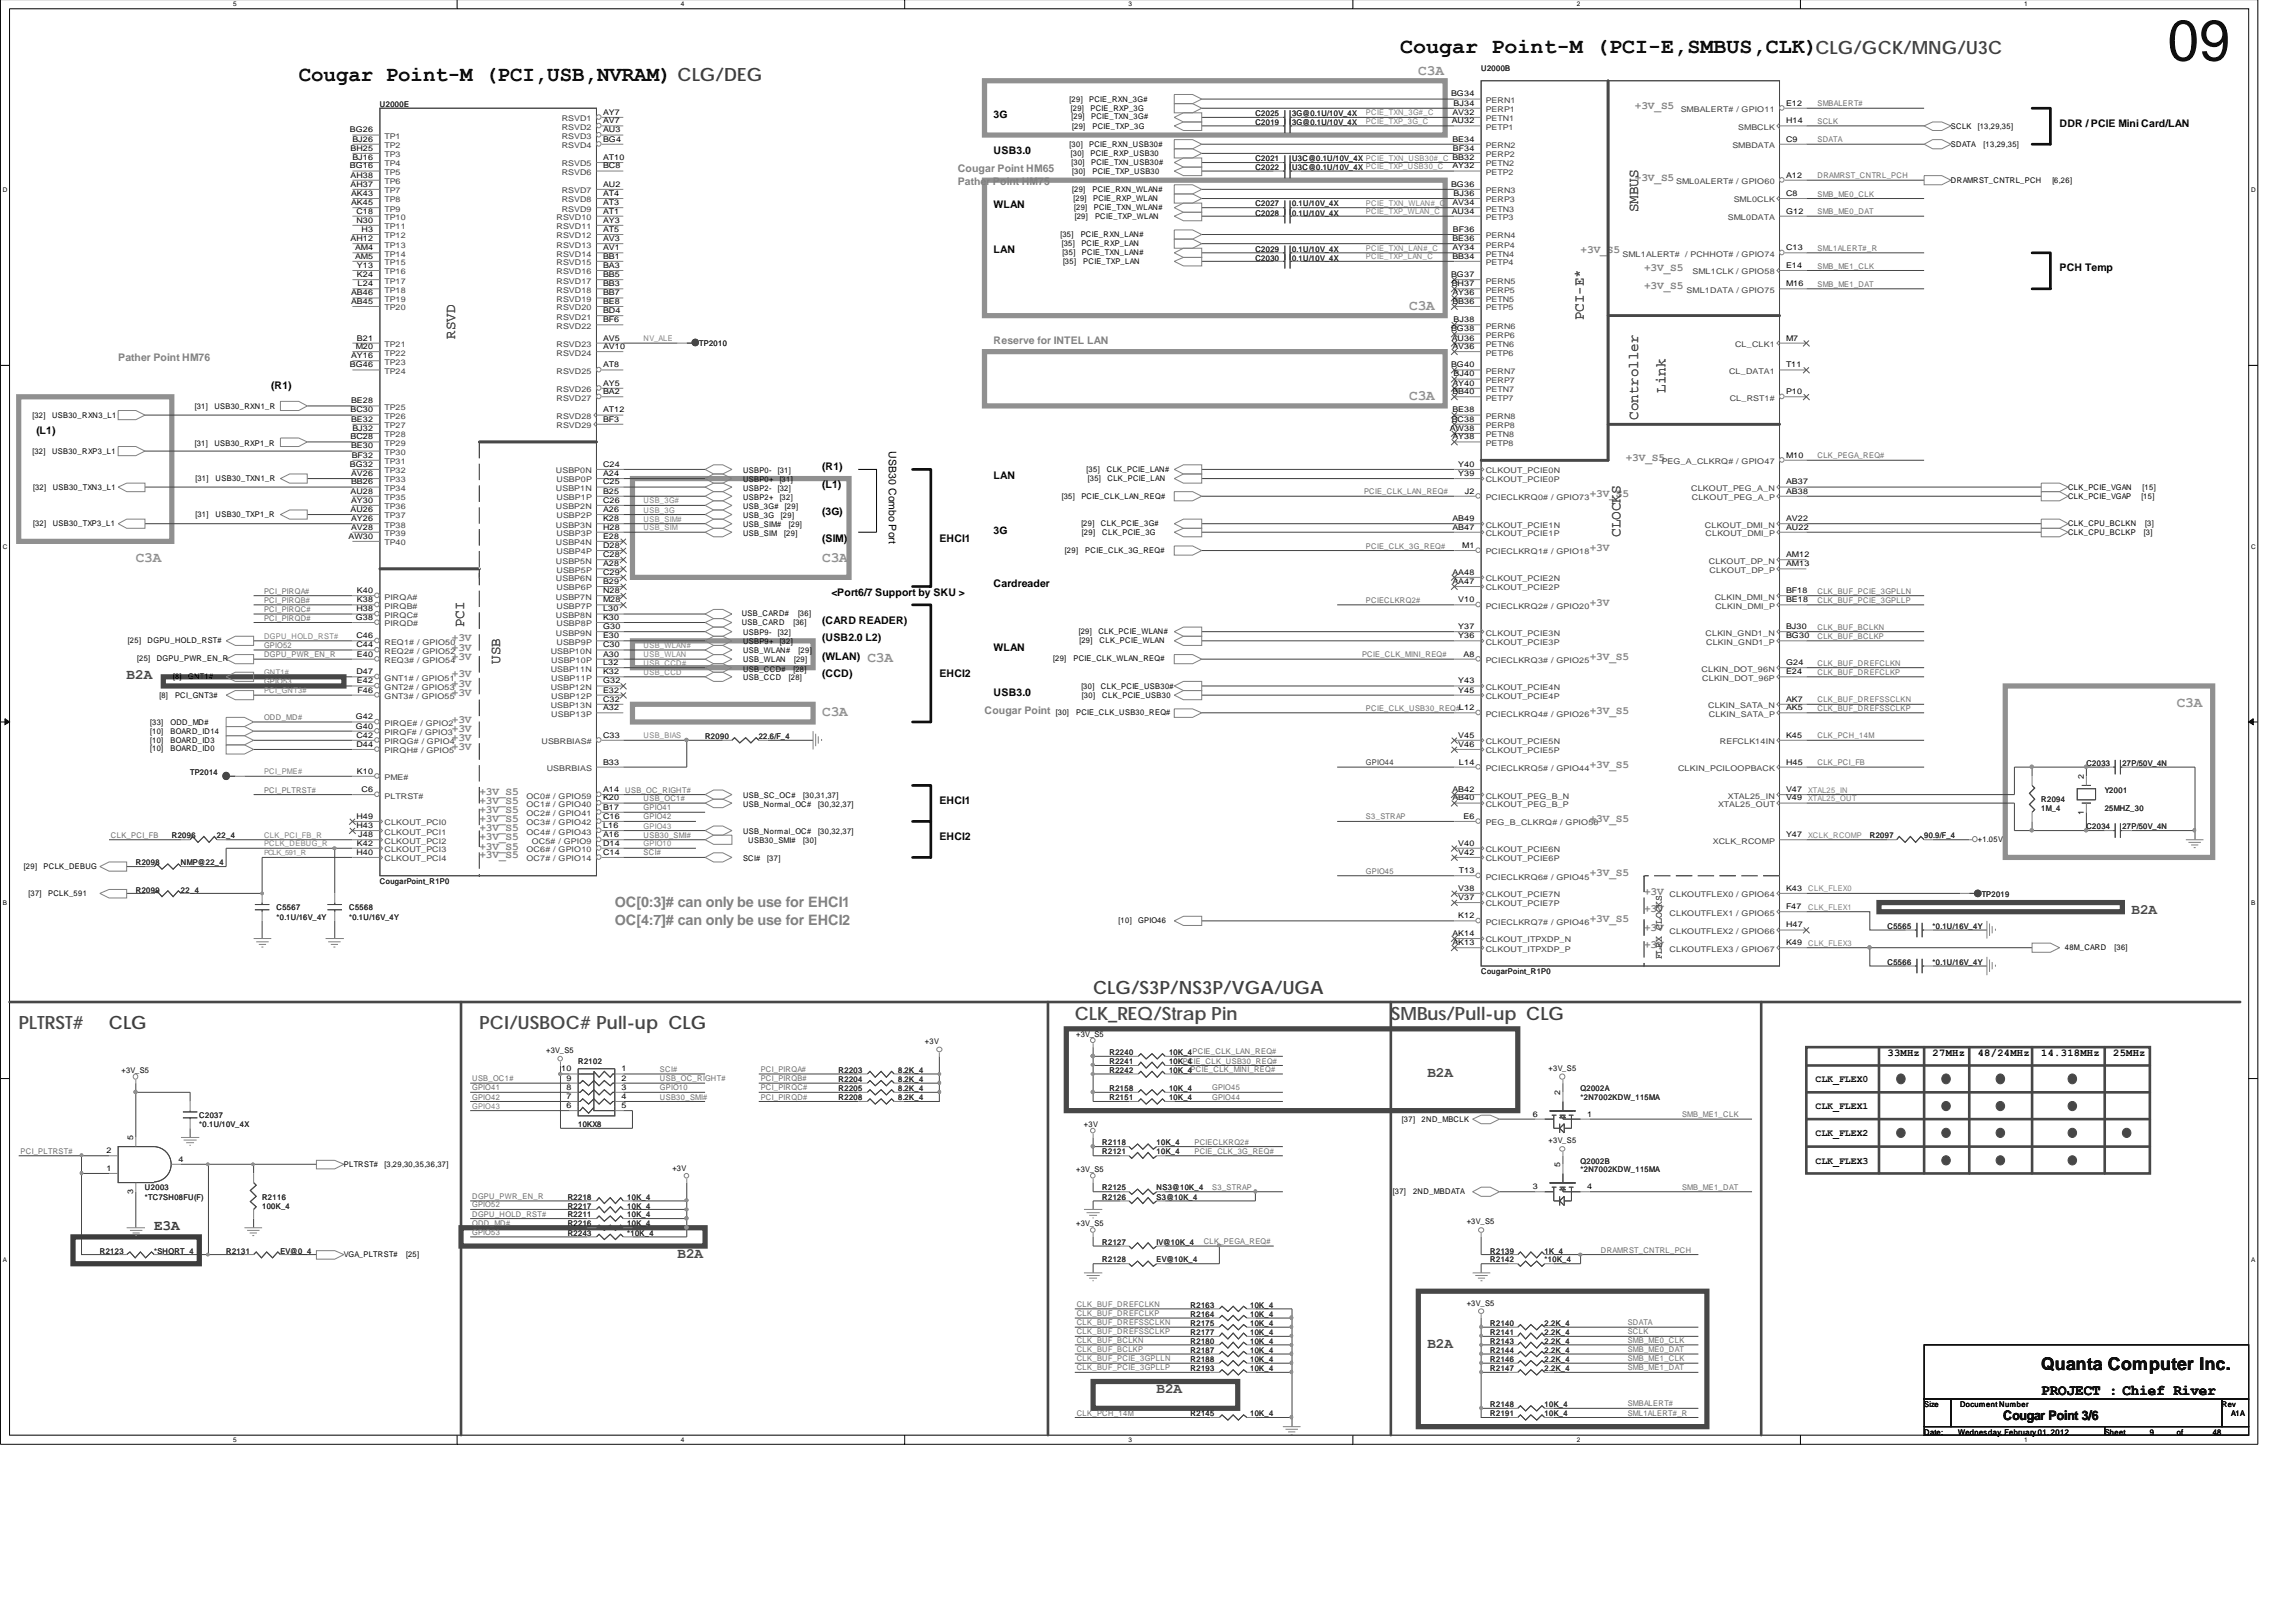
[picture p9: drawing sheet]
<svg xmlns="http://www.w3.org/2000/svg" width="297mm" height="210mm" viewBox="0 0 297 210" stroke-linecap="round" stroke-linejoin="round" font-family="sans-serif">
<defs><g id="words">
<text font-size="7.4" x="280.4" y="7.8">09</text>
<g font-size="2.8">
<text x="38.7" y="10.4">Cougar Point-M (PCI,USB,NVRAM)</text>
<text x="181.1" y="6.9">Cougar Point-M (PCI-E,SMBUS,CLK)</text>
</g>
<g font-size="2.4" fill="#404040">
<text x="87.7" y="10.5">CLG/DEG</text>
<text x="234.9" y="7">CLG/GCK/MNG/U3C</text>
<text x="141.4" y="128.5">CLG/S3P/NS3P/VGA/UGA</text>
<text x="14.1" y="133.2">CLG</text>
</g>
<g font-size="2.4" fill="#474747">
<text x="2.4" y="133.2">PLTRST#</text>
<text x="62" y="133.2">PCI/USBOC# Pull-up CLG</text>
<text x="139" y="132">CLK_REQ/Strap Pin</text>
<text x="179.9" y="132">SMBus/Pull-up CLG</text>
</g>
<text font-size="2.3" x="264.1" y="177.3">Quanta Computer Inc.</text>
<g font-size="1.9" fill="#909090">
<text x="183.5" y="9.7">C3A</text>
<text x="182.3" y="40.1">C3A</text>
<text x="182.3" y="51.8">C3A</text>
<text x="17.6" y="72.8">C3A</text>
<text x="106.4" y="72.8">C3A</text>
<text x="112.2" y="85.6">C3A</text>
<text x="106.4" y="92.6">C3A</text>
<text x="281.6" y="91.5">C3A</text>
</g>
<g font-size="1.9" fill="#474747">
<text x="211.9" y="27.5" transform="rotate(-90 211.9 27.5)">SMBUS</text>
<text x="204.9" y="41.4" transform="rotate(-90 204.9 41.4)">PCI-E*</text>
<text x="58.9" y="43.8" transform="rotate(-90 58.9 43.8)">RSVD</text>
<text x="215.5" y="50.8" transform="rotate(-90 215.5 50.8)">Link</text>
<text x="211.9" y="54.3" transform="rotate(-90 211.9 54.3)">Controller</text>
<text x="209.6" y="69.5" transform="rotate(-90 209.6 69.5)">CLOCKS</text>
<text x="60.1" y="81.1" transform="rotate(-90 60.1 81.1)">PCI</text>
<text x="16.4" y="87.9">B2A</text>
<text x="64.7" y="85.9" transform="rotate(-90 64.7 85.9)">USB</text>
<text x="275.8" y="118.3">B2A</text>
<text x="184.7" y="139.4">B2A</text>
<text x="87.7" y="162.7">B2A</text>
<text x="184.7" y="174.4">B2A</text>
<text x="149.6" y="180.3">B2A</text>
</g>
<g font-size="1.9" fill="#818181">
<text x="79.5" y="117.4">OC[0:3]# can only be use for EHCI1</text>
<text x="79.5" y="119.6">OC[4:7]# can only be use for EHCI2</text>
</g>
<text font-size="1.9" fill="#393939" x="19.9" y="159.2">E3A</text>
<text font-size="1.9" x="264.1" y="180.4">PROJECT : Chief River</text>
<text font-size="1.7" x="259.2" y="183.7">Cougar Point 3/6</text>
<g font-size="1.4">
<text x="128.6" y="15.3">3G</text>
<text x="266.5" y="16.5">DDR / PCIE Mini Card/LAN</text>
<text x="128.6" y="19.9">USB3.0</text>
<text x="128.6" y="27">WLAN</text>
<text x="128.6" y="32.8">LAN</text>
<text x="266.5" y="35.1">PCH Temp</text>
<text x="35.1" y="50.3">(R1)</text>
<text x="4.7" y="56.2">(L1)</text>
<text x="115" y="58.4" transform="rotate(90 115 58.4)">USB30 Combo Port</text>
<text x="106.4" y="60.8">(R1)</text>
<text x="106.4" y="63.2">(L1)</text>
<text x="128.6" y="62">LAN</text>
<text x="106.4" y="66.7">(3G)</text>
<text x="106.4" y="70.1">(SIM)</text>
<text x="121.5" y="70.1">EHCI1</text>
<text x="128.6" y="69">3G</text>
<text x="107.6" y="77.2">&lt;Port6/7 Support by SKU &gt;</text>
<text x="128.6" y="76">Cardreader</text>
<text x="106.4" y="80.7">(CARD READER)</text>
<text x="106.4" y="83">(USB2.0 L2)</text>
<text x="106.4" y="87.7">(CCD)</text>
<text x="106.4" y="85.4">(WLAN)</text>
<text x="121.5" y="87.7">EHCI2</text>
<text x="128.6" y="84.2">WLAN</text>
<text x="128.6" y="90">USB3.0</text>
<text x="121.5" y="104.1">EHCI1</text>
<text x="121.5" y="108.7">EHCI2</text>
<text x="244.2" y="136.6">33MHz</text>
<text x="250" y="136.6">27MHz</text>
<text x="255.9" y="136.6">48/24MHz</text>
<text x="264.1" y="136.6">14.318MHz</text>
<text x="273.4" y="136.6">25MHz</text>
</g>
<g font-size="1.4" fill="#818181">
<text x="211.5" y="14.1">+3V_S5</text>
<text x="123.9" y="22.3">Cougar Point HM65</text>
<text x="123.9" y="24">Pather Point HM75</text>
<text x="211.5" y="23.4">+3V_S5</text>
<text x="204.5" y="32.8">+3V_S5</text>
<text x="212.7" y="35.1">+3V_S5</text>
<text x="212.7" y="37.5">+3V_S5</text>
<text x="15.3" y="46.8">Pather Point HM76</text>
<text x="128.6" y="44.5">Reserve for INTEL LAN</text>
<text x="210.3" y="59.6">+3V_S5</text>
<text x="205.7" y="64.3">+3V_S5</text>
<text x="205.7" y="71.3">+3V</text>
<text x="58.5" y="83">+3V</text>
<text x="205.7" y="78.3">+3V</text>
<text x="58.5" y="84.2">+3V</text>
<text x="58.5" y="85.4">+3V</text>
<text x="58.5" y="87.7">+3V</text>
<text x="58.5" y="88.8">+3V</text>
<text x="205.7" y="85.4">+3V_S5</text>
<text x="58.5" y="90">+3V</text>
<text x="58.5" y="93.5">+3V</text>
<text x="58.5" y="94.7">+3V</text>
<text x="58.5" y="95.9">+3V</text>
<text x="127.4" y="92.4">Cougar Point</text>
<text x="205.7" y="92.4">+3V_S5</text>
<text x="58.5" y="97">+3V</text>
<text x="205.7" y="99.3">+3V_S5</text>
<text x="62" y="102.9">+3V_S5</text>
<text x="62" y="104.1">+3V_S5</text>
<text x="62" y="105.2">+3V_S5</text>
<text x="62" y="106.4">+3V_S5</text>
<text x="62" y="107.5">+3V_S5</text>
<text x="205.7" y="106.4">+3V_S5</text>
<text x="62" y="108.7">+3V_S5</text>
<text x="62" y="109.9">+3V_S5</text>
<text x="62" y="111">+3V_S5</text>
<text x="205.7" y="113.4">+3V_S5</text>
<text x="205.7" y="119.2">+3V_S5</text>
<text x="212.7" y="115.8">+3V</text>
<text x="212.7" y="118">+3V</text>
<text x="212.7" y="120.4">+3V</text>
<text x="212.7" y="122.7">+3V</text>
</g>
<text font-size="1.3" fill="#474747" x="215" y="124.1" transform="rotate(-90 215 124.1)">FLEX CLOCKS</text>
<g font-size="1.3">
<text x="234.9" y="140">CLK_FLEX0</text>
<text x="234.9" y="143.5">CLK_FLEX1</text>
<text x="234.9" y="147">CLK_FLEX2</text>
<text x="234.9" y="150.5">CLK_FLEX3</text>
</g>
<g font-size="1" fill="#232323">
<text x="191.6" y="9.2">U2000B</text>
<text x="49.1" y="13.8">U2000E</text>
<text x="162.4" y="16.2">C2019</text>
<text x="162.4" y="15">C2025</text>
<text x="167.2" y="16.2">3G@0.1U/10V_4X</text>
<text x="167.2" y="15">3G@0.1U/10V_4X</text>
<text x="162.4" y="22">C2022</text>
<text x="162.4" y="20.9">C2021</text>
<text x="167.2" y="22">U3C@0.1U/10V_4X PCIE_TXP_USB30_C</text>
<text x="167.2" y="20.9">U3C@0.1U/10V_4X PCIE_TXN_USB30#_C BB32</text>
<text x="162.4" y="26.7">C2027</text>
<text x="162.4" y="27.9">C2028</text>
<text x="167.2" y="26.7">0.1U/10V_4X</text>
<text x="167.2" y="27.9">0.1U/10V_4X</text>
<text x="162.4" y="33.7">C2030</text>
<text x="162.4" y="32.5">C2029</text>
<text x="167.2" y="33.7">0.1U/10V_4X</text>
<text x="167.2" y="32.5">0.1U/10V_4X</text>
<text x="90.5" y="44.8">TP2010</text>
<text x="91.2" y="95.6">R2090</text>
<text x="98.2" y="95.6">22.6/F_4</text>
<text x="24.6" y="100.3">TP2014</text>
<text x="269.9" y="99.1">C2033</text>
<text x="274.6" y="99.1">27P/50V_4N</text>
<text x="264.1" y="103.8">R2094</text>
<text x="264.1" y="104.9">1M_4</text>
<text x="269.9" y="107.3">C2034</text>
<text x="272.3" y="102.6">Y2001</text>
<text x="272.3" y="104.9">25MHZ_30</text>
<text x="274.6" y="107.3">27P/50V_4N</text>
<text x="17.6" y="111.9">R2098</text>
<text x="22.2" y="108.5">R2096</text>
<text x="23.4" y="111.9">NMP@22_4</text>
<text x="28.1" y="108.5">22_4</text>
<text x="241.9" y="108.5">R2097</text>
<text x="248.9" y="108.5">90.9/F_4</text>
<text x="17.6" y="115.5">R2099</text>
<text x="23.4" y="115.5">22_4</text>
<text x="35.8" y="117.8">C5567</text>
<text x="35.8" y="119">*0.1U/16V_4Y</text>
<text x="45.2" y="117.8">C5568</text>
<text x="45.2" y="119">*0.1U/16V_4Y</text>
<text x="49.1" y="114.3">CougarPoint_R1P0</text>
<text x="256.4" y="116.1">TP2019</text>
<text x="191.6" y="126">CougarPoint_R1P0</text>
<text x="244.2" y="120.2">C5565</text>
<text x="244.2" y="124.8">C5566</text>
<text x="250" y="120.2">*0.1U/16V_4Y</text>
<text x="250" y="124.8">*0.1U/16V_4Y</text>
<text x="74.8" y="137.7">R2102</text>
<text x="143.5" y="136.5">R2240</text>
<text x="143.5" y="137.7">R2241</text>
<text x="151.2" y="136.5">10K_4PCIE_CLK_LAN_REQ#</text>
<text x="151.2" y="137.7">10K_4</text>
<text x="108.5" y="141.2">R2205</text>
<text x="108.5" y="142.3">R2208</text>
<text x="108.5" y="138.9">R2203</text>
<text x="108.5" y="140">R2204</text>
<text x="116.2" y="141.2">8.2K_4</text>
<text x="116.2" y="142.3">8.2K_4</text>
<text x="116.2" y="138.9">8.2K_4</text>
<text x="116.2" y="140">8.2K_4</text>
<text x="143.5" y="142.3">R2151</text>
<text x="143.5" y="141.2">R2158</text>
<text x="143.5" y="138.9">R2242</text>
<text x="151.2" y="142.3">10K_4</text>
<text x="151.2" y="141.2">10K_4</text>
<text x="151.2" y="138.9">10K_4PCIE_CLK_MINI_REQ#</text>
<text x="204.5" y="141.2">Q2002A</text>
<text x="204.5" y="142.3">*2N7002KDW_115MA</text>
<text x="25.8" y="144.7">C2037</text>
<text x="25.8" y="145.8">*0.1U/10V_4X</text>
<text x="74.8" y="145.8">10KX8</text>
<text x="142.6" y="148.2">R2118</text>
<text x="142.6" y="149.4">R2121</text>
<text x="149.6" y="148.2">10K_4</text>
<text x="149.6" y="149.4">10K_4</text>
<text x="18.8" y="154">U2003</text>
<text x="18.8" y="155.2">*TC7SH08FU(F)</text>
<text x="33.9" y="155.2">R2116</text>
<text x="73.4" y="155.2">R2218</text>
<text x="81.1" y="155.2">10K_4</text>
<text x="142.6" y="154">R2125</text>
<text x="142.6" y="155.2">R2126</text>
<text x="149.6" y="154">NS3@10K_4</text>
<text x="149.6" y="155.2">S3@10K_4</text>
<text x="204.5" y="150.5">Q2002B</text>
<text x="204.5" y="151.6">*2N7002KDW_115MA</text>
<text x="33.9" y="156.4">100K_4</text>
<text x="73.4" y="159.9">R2243</text>
<text x="73.4" y="157.5">R2211</text>
<text x="73.4" y="156.4">R2217</text>
<text x="73.4" y="158.7">R2216</text>
<text x="81.1" y="159.9">*10K_4</text>
<text x="81.1" y="157.5">10K_4</text>
<text x="81.1" y="156.4">10K_4</text>
<text x="81.1" y="158.7">10K_4</text>
<text x="142.6" y="161">R2127</text>
<text x="149.6" y="161">IV@10K_4</text>
<text x="12.9" y="162.2">R2123</text>
<text x="19.9" y="162.2">*SHORT_4</text>
<text x="29.3" y="162.2">R2131</text>
<text x="36.3" y="162.2">EV@0_4</text>
<text x="142.6" y="163.3">R2128</text>
<text x="149.6" y="163.3">EV@10K_4</text>
<text x="192.8" y="162.2">R2139</text>
<text x="192.8" y="163.3">R2142</text>
<text x="199.8" y="162.2">1K_4</text>
<text x="199.8" y="163.3">*10K_4</text>
<text x="154" y="170.4">R2164</text>
<text x="154" y="169.2">R2163</text>
<text x="154" y="172.7">R2177</text>
<text x="154" y="171.5">R2175</text>
<text x="154" y="173.9">R2180</text>
<text x="161.7" y="170.4">10K_4</text>
<text x="161.7" y="169.2">10K_4</text>
<text x="161.7" y="172.7">10K_4</text>
<text x="161.7" y="171.5">10K_4</text>
<text x="161.7" y="173.9">10K_4</text>
<text x="192.8" y="172.7">R2141</text>
<text x="192.8" y="173.9">R2143</text>
<text x="192.8" y="171.5">R2140</text>
<text x="199.8" y="172.7">2.2K_4</text>
<text x="199.8" y="173.9">2.2K_4</text>
<text x="199.8" y="171.5">2.2K_4</text>
<text x="154" y="177.4">R2193</text>
<text x="154" y="175">R2187</text>
<text x="154" y="176.2">R2188</text>
<text x="161.7" y="177.4">10K_4</text>
<text x="161.7" y="175">10K_4</text>
<text x="161.7" y="176.2">10K_4</text>
<text x="192.8" y="175">R2144</text>
<text x="192.8" y="176.2">R2146</text>
<text x="192.8" y="177.4">R2147</text>
<text x="199.8" y="175">2.2K_4</text>
<text x="199.8" y="176.2">2.2K_4</text>
<text x="199.8" y="177.4">2.2K_4</text>
<text x="154" y="183.2">R2145</text>
<text x="161.7" y="183.2">10K_4</text>
<text x="192.8" y="182">R2148</text>
<text x="192.8" y="183.2">R2191</text>
<text x="199.8" y="182">10K_4</text>
<text x="199.8" y="183.2">10K_4</text>
</g>
<g font-size="1">
<text x="45.3" y="17.1">BG26</text>
<text x="78" y="14.8">AY7</text>
<text x="78" y="15.9">AV7</text>
<text x="78" y="17.1">AU3</text>
<text x="138.4" y="13.2">[29]</text>
<text x="138.5" y="14.3">[29]</text>
<text x="138.6" y="15.4">[29]</text>
<text x="138.7" y="16.6">[29]</text>
<text x="140.9" y="13.2">PCIE_RXN_3G#</text>
<text x="141.1" y="14.3">PCIE_RXP_3G</text>
<text x="141.2" y="15.4">PCIE_TXN_3G#</text>
<text x="141.3" y="16.6">PCIE_TXP_3G</text>
<text x="187.7" y="12.5">BG34</text>
<text x="187.8" y="15.9">AU32</text>
<text x="187.9" y="14.8">AV32</text>
<text x="188.1" y="13.7">BJ34</text>
<text x="231.1" y="13.7">E12</text>
<text x="231.1" y="15.9">H14</text>
<text x="252.4" y="16.6">SCLK</text>
<text x="255.9" y="16.6">[13,29,35]</text>
<text x="45.3" y="21.8">BG16</text>
<text x="45.3" y="19.5">BH25</text>
<text x="45.3" y="23">AH38</text>
<text x="45.6" y="18.3">BJ26</text>
<text x="45.6" y="20.7">BJ16</text>
<text x="78" y="18.3">BG4</text>
<text x="78" y="20.7">AT10</text>
<text x="78" y="21.8">BC8</text>
<text x="138.4" y="19">[30]</text>
<text x="138.5" y="20.2">[30]</text>
<text x="138.6" y="21.3">[30]</text>
<text x="138.7" y="22.5">[30]</text>
<text x="140.9" y="19">PCIE_RXN_USB30#</text>
<text x="141.1" y="20.2">PCIE_RXP_USB30</text>
<text x="141.2" y="21.3">PCIE_TXN_USB30#</text>
<text x="141.3" y="22.5">PCIE_TXP_USB30</text>
<text x="187.9" y="18.3">BE34</text>
<text x="187.9" y="21.8">AY32</text>
<text x="188" y="19.5">BF34</text>
<text x="231.1" y="23">A12</text>
<text x="231.1" y="18.3">C9</text>
<text x="252.4" y="23.7">DRAMRST_CNTRL_PCH</text>
<text x="252.4" y="19">SDATA</text>
<text x="256.6" y="19">[13,29,35]</text>
<text x="265.5" y="23.7">[6,26]</text>
<text x="45.3" y="24.2">AH37</text>
<text x="45.4" y="25.3">AK43</text>
<text x="45.4" y="26.5">AK45</text>
<text x="46.1" y="28.8">N30</text>
<text x="46.1" y="27.6">C18</text>
<text x="78" y="24.2">AU2</text>
<text x="78" y="25.3">AT4</text>
<text x="78" y="26.5">AT3</text>
<text x="78" y="27.6">AT1</text>
<text x="78" y="28.8">AY3</text>
<text x="138.7" y="24.8">[29]</text>
<text x="138.9" y="26">[29]</text>
<text x="139" y="27.1">[29]</text>
<text x="139" y="28.3">[29]</text>
<text x="141.3" y="24.8">PCIE_RXN_WLAN#</text>
<text x="141.4" y="26">PCIE_RXP_WLAN</text>
<text x="141.5" y="27.1">PCIE_TXN_WLAN#</text>
<text x="141.7" y="28.3">PCIE_TXP_WLAN</text>
<text x="187.7" y="24.2">BG36</text>
<text x="187.8" y="27.6">AU34</text>
<text x="187.9" y="26.5">AV34</text>
<text x="188.1" y="25.3">BJ36</text>
<text x="231.1" y="25.3">C8</text>
<text x="231.1" y="27.6">G12</text>
<text x="45.3" y="31.2">AH12</text>
<text x="45.9" y="33.5">AM5</text>
<text x="45.9" y="32.4">AM4</text>
<text x="46.2" y="34.7">Y13</text>
<text x="46.2" y="35.8">K24</text>
<text x="46.8" y="30">H3</text>
<text x="78" y="35.8">BB5</text>
<text x="78" y="30">AT5</text>
<text x="78" y="31.2">AV3</text>
<text x="78" y="32.4">AV1</text>
<text x="78" y="33.5">BB1</text>
<text x="78" y="34.7">BA3</text>
<text x="137.2" y="30.7">[35]</text>
<text x="137.4" y="31.9">[35]</text>
<text x="137.4" y="33">[35]</text>
<text x="137.5" y="34.2">[35]</text>
<text x="139.8" y="30.7">PCIE_RXN_LAN#</text>
<text x="139.9" y="31.9">PCIE_RXP_LAN</text>
<text x="140" y="33">PCIE_TXN_LAN#</text>
<text x="140.1" y="34.2">PCIE_TXP_LAN</text>
<text x="187.7" y="35.8">BG37</text>
<text x="187.9" y="31.2">BE36</text>
<text x="187.9" y="32.4">AY34</text>
<text x="187.9" y="33.5">BB34</text>
<text x="188" y="30">BF36</text>
<text x="231.1" y="32.4">C13</text>
<text x="231.1" y="34.7">E14</text>
<text x="45.4" y="38.2">AB46</text>
<text x="45.4" y="39.3">AB45</text>
<text x="46.3" y="37">L24</text>
<text x="78" y="37">BB3</text>
<text x="78" y="38.2">BB7</text>
<text x="78" y="39.3">BE8</text>
<text x="78" y="40.5">BD4</text>
<text x="78" y="41.7">BF6</text>
<text x="187.8" y="37">BH37</text>
<text x="187.9" y="38.2">AY36</text>
<text x="187.9" y="39.3">BB36</text>
<text x="188.1" y="41.7">BJ38</text>
<text x="231.1" y="37">M16</text>
<text x="45.3" y="47.5">BG46</text>
<text x="45.4" y="46.3">AY16</text>
<text x="46" y="45.2">M20</text>
<text x="46.2" y="44.1">B21</text>
<text x="78" y="44.1">AV5</text>
<text x="78" y="47.5">AT8</text>
<text x="78" y="45.2">AV10</text>
<text x="187.7" y="42.9">BG38</text>
<text x="187.7" y="47.5">BG40</text>
<text x="187.8" y="44.1">AU36</text>
<text x="187.9" y="45.2">AV36</text>
<text x="231.1" y="44.1">M7</text>
<text x="231.1" y="47.5">T11</text>
<text x="25.2" y="52.9">[31]</text>
<text x="27.7" y="52.9">USB30_RXN1_R</text>
<text x="45.3" y="53.4">BC30</text>
<text x="45.4" y="52.2">BE28</text>
<text x="78" y="49.9">AY5</text>
<text x="78" y="51">BA2</text>
<text x="78" y="53.4">AT12</text>
<text x="187.9" y="53.4">BE38</text>
<text x="187.9" y="49.9">AY40</text>
<text x="187.9" y="51">BB40</text>
<text x="188.1" y="48.7">BJ40</text>
<text x="231.1" y="51">P10</text>
<text x="4.2" y="58.8">[32]</text>
<text x="4.2" y="54.1">[32]</text>
<text x="6.7" y="58.8">USB30_RXP3_L1</text>
<text x="6.7" y="54.1">USB30_RXN3_L1</text>
<text x="25.2" y="57.7">[31]</text>
<text x="27.7" y="57.7">USB30_RXP1_R</text>
<text x="45.3" y="56.8">BC28</text>
<text x="45.4" y="54.6">BE32</text>
<text x="45.4" y="58">BE30</text>
<text x="45.5" y="59.2">BF32</text>
<text x="45.6" y="55.7">BJ32</text>
<text x="78" y="54.6">BF3</text>
<text x="187.6" y="55.7">AW38</text>
<text x="187.8" y="54.6">BC38</text>
<text x="187.9" y="56.8">AY38</text>
<text x="231.1" y="59.2">M10</text>
<text x="4.3" y="63.4">[32]</text>
<text x="6.8" y="63.4">USB30_TXN3_L1</text>
<text x="25.3" y="62.2">[31]</text>
<text x="27.9" y="62.2">USB30_TXN1_R</text>
<text x="45.3" y="60.4">BG32</text>
<text x="45.3" y="63.9">AU28</text>
<text x="45.4" y="61.6">AV26</text>
<text x="45.4" y="62.7">BB26</text>
<text x="45.4" y="65">AY30</text>
<text x="78" y="60.4">C24</text>
<text x="78" y="62.7">C25</text>
<text x="78" y="65">C26</text>
<text x="78" y="61.6">A24</text>
<text x="78" y="63.9">B25</text>
<text x="96.1" y="61.2">USBP0-</text>
<text x="96.1" y="62.3">USBP0+</text>
<text x="96.1" y="63.5">USBP2-</text>
<text x="96.1" y="64.6">USBP2+</text>
<text x="96.1" y="65.8">USB_3G#</text>
<text x="100.6" y="61.2">[31]</text>
<text x="100.6" y="63.5">[32]</text>
<text x="100.9" y="62.3">[31]</text>
<text x="100.9" y="64.6">[32]</text>
<text x="101.5" y="65.8">[29]</text>
<text x="137.4" y="64.5">[35]</text>
<text x="139.9" y="64.5">PCIE_CLK_LAN_REQ#</text>
<text x="140.6" y="61.1">[35]</text>
<text x="140.7" y="62.2">[35]</text>
<text x="143.2" y="61.1">CLK_PCIE_LAN#</text>
<text x="143.3" y="62.2">CLK_PCIE_LAN</text>
<text x="188.7" y="60.4">Y40</text>
<text x="188.7" y="61.6">Y39</text>
<text x="189.5" y="63.9">J2</text>
<text x="231.1" y="63.9">AB38</text>
<text x="231.1" y="62.7">AB37</text>
<text x="267.6" y="64.5">CLK_PCIE_VGAP</text>
<text x="267.6" y="63.4">CLK_PCIE_VGAN</text>
<text x="277" y="64.5">[15]</text>
<text x="277.2" y="63.4">[15]</text>
<text x="4.3" y="68">[32]</text>
<text x="6.8" y="68">USB30_TXP3_L1</text>
<text x="25.3" y="66.9">[31]</text>
<text x="27.9" y="66.9">USB30_TXP1_R</text>
<text x="45.1" y="69.7">AW30</text>
<text x="45.3" y="66.2">AU26</text>
<text x="45.4" y="67.4">AY26</text>
<text x="45.4" y="68.5">AV28</text>
<text x="78" y="67.4">K28</text>
<text x="78" y="69.7">E28</text>
<text x="78" y="66.2">A26</text>
<text x="78" y="68.5">H28</text>
<text x="78" y="70.9">D28</text>
<text x="96.1" y="68.2">USB_SIM#</text>
<text x="96.1" y="69.4">USB_SIM</text>
<text x="96.1" y="67">USB_3G</text>
<text x="101" y="67">[29]</text>
<text x="101.5" y="69.4">[29]</text>
<text x="102.1" y="68.2">[29]</text>
<text x="137.8" y="71.6">[29]</text>
<text x="139.9" y="68">[29]</text>
<text x="140" y="69.2">[29]</text>
<text x="140.4" y="71.6">PCIE_CLK_3G_REQ#</text>
<text x="142.4" y="68">CLK_PCIE_3G#</text>
<text x="142.6" y="69.2">CLK_PCIE_3G</text>
<text x="187.9" y="67.4">AB49</text>
<text x="187.9" y="68.5">AB47</text>
<text x="189.2" y="70.9">M1</text>
<text x="231.1" y="67.4">AV22</text>
<text x="231.1" y="68.5">AU22</text>
<text x="267.6" y="68">CLK_CPU_BCLKN</text>
<text x="267.6" y="69.2">CLK_CPU_BCLKP</text>
<text x="277.4" y="69.2">[3]</text>
<text x="277.5" y="68">[3]</text>
<text x="46.2" y="76.7">K40</text>
<text x="46.2" y="77.9">K38</text>
<text x="78" y="72.1">C28</text>
<text x="78" y="74.4">C29</text>
<text x="78" y="76.7">N28</text>
<text x="78" y="73.3">A28</text>
<text x="78" y="75.5">B29</text>
<text x="78" y="77.9">M28</text>
<text x="187.9" y="74.4">AA48</text>
<text x="187.9" y="75.5">AA47</text>
<text x="188.7" y="77.9">V10</text>
<text x="231.1" y="77.9">BE18</text>
<text x="231.1" y="72.1">AM12</text>
<text x="231.1" y="76.7">BF18</text>
<text x="231.1" y="73.3">AM13</text>
<text x="16.6" y="83.2">[25]</text>
<text x="19.1" y="83.2">DGPU_HOLD_RST#</text>
<text x="46" y="80.2">G38</text>
<text x="46.1" y="79.1">H38</text>
<text x="46.1" y="82.6">C46</text>
<text x="46.1" y="83.8">C44</text>
<text x="78" y="79.1">L30</text>
<text x="78" y="81.4">G30</text>
<text x="78" y="83.8">C30</text>
<text x="78" y="80.2">K30</text>
<text x="78" y="82.6">E30</text>
<text x="96" y="80.9">USB_CARD</text>
<text x="96" y="79.7">USB_CARD#</text>
<text x="96.1" y="82.1">USBP9-</text>
<text x="96.1" y="83.3">USBP9+</text>
<text x="100.6" y="82.1">[32]</text>
<text x="100.9" y="83.3">[32]</text>
<text x="102.6" y="80.9">[36]</text>
<text x="103.2" y="79.7">[36]</text>
<text x="139.6" y="82.1">[29]</text>
<text x="139.6" y="83.2">[29]</text>
<text x="142.1" y="82.1">CLK_PCIE_WLAN#</text>
<text x="142.3" y="83.2">CLK_PCIE_WLAN</text>
<text x="188.7" y="81.4">Y37</text>
<text x="188.7" y="82.6">Y36</text>
<text x="231.1" y="82.6">BG30</text>
<text x="231.1" y="81.4">BJ30</text>
<text x="17.7" y="85.5">[25]</text>
<text x="20.3" y="85.5">DGPU_PWR_EN_R</text>
<text x="22.4" y="87.9">[8]</text>
<text x="24.3" y="87.9">GNT1#</text>
<text x="46.1" y="87.2">D47</text>
<text x="46.2" y="84.9">E40</text>
<text x="46.2" y="88.4">E42</text>
<text x="46.3" y="89.6">F46</text>
<text x="78" y="84.9">A30</text>
<text x="78" y="87.2">K32</text>
<text x="78" y="89.6">E32</text>
<text x="78" y="86">L32</text>
<text x="78" y="88.4">G32</text>
<text x="96.1" y="88">USB_CCD</text>
<text x="96.1" y="86.9">USB_CCD#</text>
<text x="96.1" y="84.5">USB_WLAN#</text>
<text x="96.1" y="85.7">USB_WLAN</text>
<text x="102.1" y="88">[28]</text>
<text x="102.6" y="86.9">[28]</text>
<text x="102.7" y="85.7">[29]</text>
<text x="103.3" y="84.5">[29]</text>
<text x="136.3" y="85.5">[29]</text>
<text x="138.9" y="85.5">PCIE_CLK_WLAN_REQ#</text>
<text x="139.9" y="89.1">[30]</text>
<text x="142.4" y="89.1">CLK_PCIE_USB30#</text>
<text x="188.7" y="88.4">Y43</text>
<text x="188.7" y="89.6">Y45</text>
<text x="189.3" y="84.9">A8</text>
<text x="231.1" y="87.2">E24</text>
<text x="231.1" y="86">G24</text>
<text x="19.4" y="93.7">[33]</text>
<text x="19.4" y="94.9">[10]</text>
<text x="20.6" y="90.3">[8]</text>
<text x="22.1" y="93.7">ODD_MD#</text>
<text x="22.1" y="94.9">BOARD_ID14</text>
<text x="22.7" y="90.3">PCI_GNT3#</text>
<text x="46" y="93.1">G42</text>
<text x="46" y="94.3">G40</text>
<text x="46.1" y="95.4">C42</text>
<text x="78" y="91.9">A32</text>
<text x="78" y="90.8">C32</text>
<text x="78" y="95.4">C33</text>
<text x="136.6" y="92.6">[30]</text>
<text x="139.2" y="92.6">PCIE_CLK_USB30_REQ#</text>
<text x="140" y="90.3">[30]</text>
<text x="142.6" y="90.3">CLK_PCIE_USB30</text>
<text x="188.7" y="95.4">V45</text>
<text x="231.1" y="90.8">AK7</text>
<text x="231.1" y="95.4">K45</text>
<text x="231.1" y="91.9">AK5</text>
<text x="19.4" y="96.1">[10]</text>
<text x="19.4" y="97.2">[10]</text>
<text x="22.1" y="96.1">BOARD_ID3</text>
<text x="22.1" y="97.2">BOARD_ID0</text>
<text x="46.1" y="96.6">D44</text>
<text x="46.2" y="100.1">K10</text>
<text x="78" y="98.9">B33</text>
<text x="188.7" y="96.6">V46</text>
<text x="188.7" y="98.9">L14</text>
<text x="231.1" y="98.9">H45</text>
<text x="269.6" y="100.8" transform="rotate(-90 269.6 100.8)">2</text>
<text x="46.1" y="105.9">H49</text>
<text x="46.1" y="107.1">H43</text>
<text x="46.8" y="102.5">C6</text>
<text x="78" y="102.5">A14</text>
<text x="78" y="103.6">K20</text>
<text x="78" y="104.8">B17</text>
<text x="78" y="105.9">C16</text>
<text x="78" y="107.1">L16</text>
<text x="96.1" y="103.2">USB_SC_OC#</text>
<text x="96.1" y="107.9">USB_Normal_OC#</text>
<text x="96.1" y="104.4">USB_Normal_OC#</text>
<text x="103.9" y="103.2">[30,31,37]</text>
<text x="105.9" y="107.9">[30,32,37]</text>
<text x="105.9" y="104.4">[30,32,37]</text>
<text x="187.9" y="103.6">AB40</text>
<text x="187.9" y="102.5">AB42</text>
<text x="189.3" y="105.9">E6</text>
<text x="231.1" y="103.6">V49</text>
<text x="231.1" y="102.5">V47</text>
<text x="269.6" y="105.4" transform="rotate(-90 269.6 105.4)">1</text>
<text x="3.1" y="112.5">[29]</text>
<text x="5.6" y="112.5">PCLK_DEBUG</text>
<text x="46.1" y="110.6">H40</text>
<text x="46.2" y="109.4">K42</text>
<text x="46.4" y="108.3">J48</text>
<text x="78" y="108.3">A16</text>
<text x="78" y="109.4">D14</text>
<text x="78" y="110.6">C14</text>
<text x="96.1" y="111.4">SCI#</text>
<text x="96.8" y="109.1">USB30_SMI#</text>
<text x="99.3" y="111.4">[37]</text>
<text x="103.9" y="109.1">[30]</text>
<text x="188.7" y="109.4">V40</text>
<text x="188.7" y="110.6">V42</text>
<text x="188.7" y="113">T13</text>
<text x="231.1" y="108.3">Y47</text>
<text x="255.9" y="108.9">+1.05V</text>
<text x="3.7" y="115.9">[37]</text>
<text x="6.2" y="115.9">PCLK_591</text>
<text x="144.7" y="119.5">[10]</text>
<text x="147.3" y="119.5">GPIO46</text>
<text x="188.7" y="118.8">K12</text>
<text x="188.7" y="115.2">V38</text>
<text x="188.7" y="116.4">V37</text>
<text x="231.1" y="115.2">K43</text>
<text x="231.1" y="117.6">F47</text>
<text x="231.1" y="120">H47</text>
<text x="187.9" y="121.1">AK14</text>
<text x="187.9" y="122.3">AK13</text>
<text x="231.1" y="122.3">K49</text>
<text x="267.1" y="123">48M_CARD</text>
<text x="273.6" y="123">[36]</text>
<text x="70.6" y="136.2">+3V_S5</text>
<text x="119.7" y="135.1">+3V</text>
<text x="139.2" y="134.1">+3V_S5</text>
<text x="15.7" y="138.9">+3V_S5</text>
<text x="72.6" y="138.6">10</text>
<text x="73.3" y="139.8">9</text>
<text x="73.3" y="141">8</text>
<text x="73.3" y="142.2">7</text>
<text x="73.3" y="143.4">6</text>
<text x="80.4" y="142.2">4</text>
<text x="80.4" y="141">3</text>
<text x="80.4" y="139.8">2</text>
<text x="80.4" y="138.6">1</text>
<text x="80.4" y="143.4">5</text>
<text x="200.3" y="138.6">+3V_S5</text>
<text x="201.9" y="141.7" transform="rotate(-90 201.9 141.7)">2</text>
<text x="13.8" y="149.2">2</text>
<text x="17.2" y="147.5" transform="rotate(-90 17.2 147.5)">5</text>
<text x="140.2" y="145.8">+3V</text>
<text x="181.4" y="145.1">[37]</text>
<text x="183.9" y="145.1">2ND_MBCLK</text>
<text x="198.3" y="144.5">6</text>
<text x="200.3" y="147.9">+3V_S5</text>
<text x="205.3" y="144.5">1</text>
<text x="13.8" y="151.5">1</text>
<text x="17.2" y="154.5" transform="rotate(-90 17.2 154.5)">3</text>
<text x="23.1" y="150.3">4</text>
<text x="44.5" y="151">PLTRST#</text>
<text x="49.7" y="151">[3,29,30,35,36,37]</text>
<text x="87" y="151.5">+3V</text>
<text x="139.2" y="151.6">+3V_S5</text>
<text x="180.2" y="154.5">[37]</text>
<text x="182.8" y="154.5">2ND_MBDATA</text>
<text x="198.3" y="153.8">3</text>
<text x="201.9" y="151" transform="rotate(-90 201.9 151)">5</text>
<text x="205.3" y="153.8">4</text>
<text x="139.2" y="158.7">+3V_S5</text>
<text x="189.8" y="158.4">+3V_S5</text>
<text x="44.5" y="162.7">VGA_PLTRST#</text>
<text x="52.5" y="162.7">[25]</text>
<text x="189.8" y="169">+3V_S5</text>
<text x="248.9" y="182">Size</text>
<text x="248.9" y="185.6">Date:</text>
<text x="253.3" y="185.6">Wednesday, February 01, 2012</text>
<text x="253.6" y="182">Document Number</text>
<text x="272.3" y="185.6">Sheet</text>
<text x="278.1" y="185.6">9</text>
<text x="281.6" y="185.6">of</text>
<text x="286.3" y="185.6">48</text>
<text x="287.4" y="182">Rev</text>
<text x="288.6" y="183.2">A1A</text>
</g>
<g font-size="1" fill="#414141">
<text x="49.7" y="18">TP1</text>
<text x="72.7" y="15.7">RSVD1</text>
<text x="72.7" y="16.8">RSVD2</text>
<text x="72.7" y="18">RSVD3</text>
<text x="192.2" y="13.3">PERN1</text>
<text x="192.2" y="14.5">PERP1</text>
<text x="192.2" y="15.7">PETN1</text>
<text x="192.2" y="16.8">PETP1</text>
<text x="217.4" y="14.5">SMBALERT# / GPIO11</text>
<text x="224.9" y="16.8">SMBCLK</text>
<text x="49.7" y="19.2">TP2</text>
<text x="49.7" y="20.4">TP3</text>
<text x="49.7" y="23.8">TP6</text>
<text x="49.7" y="21.5">TP4</text>
<text x="49.7" y="22.6">TP5</text>
<text x="72.7" y="19.2">RSVD4</text>
<text x="72.7" y="21.5">RSVD5</text>
<text x="72.7" y="22.6">RSVD6</text>
<text x="192.2" y="19.2">PERN2</text>
<text x="192.2" y="20.4">PERP2</text>
<text x="192.2" y="21.5">PETN2</text>
<text x="192.2" y="22.6">PETP2</text>
<text x="216.8" y="23.8">SML0ALERT# / GPIO60</text>
<text x="224.1" y="19.2">SMBDATA</text>
<text x="49.7" y="25">TP7</text>
<text x="49.7" y="26.2">TP8</text>
<text x="49.7" y="27.4">TP9</text>
<text x="49.7" y="29.7">TP11</text>
<text x="49.7" y="28.5">TP10</text>
<text x="72" y="28.5">RSVD10</text>
<text x="72" y="29.7">RSVD11</text>
<text x="72.7" y="25">RSVD7</text>
<text x="72.7" y="26.2">RSVD8</text>
<text x="72.7" y="27.4">RSVD9</text>
<text x="192.2" y="25">PERN3</text>
<text x="192.2" y="26.2">PERP3</text>
<text x="192.2" y="27.4">PETN3</text>
<text x="192.2" y="28.5">PETP3</text>
<text x="223.5" y="28.5">SML0DATA</text>
<text x="224.3" y="26.2">SML0CLK</text>
<text x="49.7" y="35.5">TP16</text>
<text x="49.7" y="34.3">TP15</text>
<text x="49.7" y="33.2">TP14</text>
<text x="49.7" y="32">TP13</text>
<text x="49.7" y="30.8">TP12</text>
<text x="72" y="30.8">RSVD12</text>
<text x="72" y="32">RSVD13</text>
<text x="72" y="33.2">RSVD14</text>
<text x="72" y="34.3">RSVD15</text>
<text x="72" y="35.5">RSVD16</text>
<text x="192.2" y="30.8">PERN4</text>
<text x="192.2" y="32">PERP4</text>
<text x="192.2" y="33.2">PETN4</text>
<text x="192.2" y="34.3">PETP4</text>
<text x="209.9" y="33.2">SML1ALERT#</text>
<text x="218" y="33.2">/ PCHHOT# / GPIO74</text>
<text x="219" y="35.5">SML1CLK / GPIO58</text>
<text x="49.7" y="36.7">TP17</text>
<text x="49.7" y="37.9">TP18</text>
<text x="49.7" y="39.1">TP19</text>
<text x="49.7" y="40.2">TP20</text>
<text x="72" y="36.7">RSVD17</text>
<text x="72" y="37.9">RSVD18</text>
<text x="72" y="39.1">RSVD19</text>
<text x="72" y="40.2">RSVD20</text>
<text x="72" y="41.3">RSVD21</text>
<text x="192.2" y="36.7">PERN5</text>
<text x="192.2" y="37.9">PERP5</text>
<text x="192.2" y="39.1">PETN5</text>
<text x="192.2" y="40.2">PETP5</text>
<text x="218.2" y="37.9">SML1DATA / GPIO75</text>
<text x="49.7" y="44.9">TP21</text>
<text x="49.7" y="46">TP22</text>
<text x="49.7" y="47.2">TP23</text>
<text x="72" y="44.9">RSVD23</text>
<text x="72" y="42.5">RSVD22</text>
<text x="72" y="46">RSVD24</text>
<text x="192.2" y="42.5">PERN6</text>
<text x="192.2" y="43.7">PERP6</text>
<text x="192.2" y="44.9">PETN6</text>
<text x="192.2" y="46">PETP6</text>
<text x="224.5" y="44.9">CL_CLK1</text>
<text x="49.7" y="53">TP25</text>
<text x="49.7" y="48.4">TP24</text>
<text x="72" y="48.4">RSVD25</text>
<text x="72" y="50.7">RSVD26</text>
<text x="72" y="51.8">RSVD27</text>
<text x="192.2" y="48.4">PERN7</text>
<text x="192.2" y="49.6">PERP7</text>
<text x="192.2" y="50.7">PETN7</text>
<text x="192.2" y="51.8">PETP7</text>
<text x="223.7" y="48.4">CL_DATA1</text>
<text x="223.8" y="51.8">CL_RST1#</text>
<text x="49.7" y="54.2">TP26</text>
<text x="49.7" y="55.4">TP27</text>
<text x="49.7" y="56.6">TP28</text>
<text x="49.7" y="57.7">TP29</text>
<text x="49.7" y="58.9">TP30</text>
<text x="72" y="54.2">RSVD28</text>
<text x="72" y="55.4">RSVD29</text>
<text x="192.2" y="54.2">PERN8</text>
<text x="192.2" y="55.4">PERP8</text>
<text x="192.2" y="56.6">PETN8</text>
<text x="192.2" y="57.7">PETP8</text>
<text x="49.7" y="60.1">TP31</text>
<text x="49.7" y="61.2">TP32</text>
<text x="49.7" y="62.4">TP33</text>
<text x="49.7" y="63.5">TP34</text>
<text x="49.7" y="64.7">TP35</text>
<text x="49.7" y="65.9">TP36</text>
<text x="71.9" y="61.2">USBP0N</text>
<text x="71.9" y="63.5">USBP1N</text>
<text x="71.9" y="65.9">USBP2N</text>
<text x="72" y="62.4">USBP0P</text>
<text x="72" y="64.7">USBP1P</text>
<text x="192.2" y="61.2">CLKOUT_PCIE0N</text>
<text x="192.2" y="62.4">CLKOUT_PCIE0P</text>
<text x="192.2" y="64.7">PCIECLKRQ0# / GPIO73</text>
<text x="215" y="60.1">PEG_A_CLKRQ# / GPIO47</text>
<text x="218.8" y="63.5">CLKOUT_PEG_A_N</text>
<text x="218.9" y="64.7">CLKOUT_PEG_A_P</text>
<text x="49.7" y="67.1">TP37</text>
<text x="49.7" y="68.3">TP38</text>
<text x="49.7" y="69.4">TP39</text>
<text x="49.7" y="70.6">TP40</text>
<text x="71.9" y="68.3">USBP3N</text>
<text x="71.9" y="70.6">USBP4N</text>
<text x="72" y="67.1">USBP2P</text>
<text x="72" y="69.4">USBP3P</text>
<text x="72" y="71.7">USBP4P</text>
<text x="192.2" y="68.3">CLKOUT_PCIE1N</text>
<text x="192.2" y="69.4">CLKOUT_PCIE1P</text>
<text x="192.2" y="71.7">PCIECLKRQ1# / GPIO18</text>
<text x="220.6" y="68.3">CLKOUT_DMI_N</text>
<text x="220.7" y="69.4">CLKOUT_DMI_P</text>
<text x="49.7" y="77.6">PIRQA#</text>
<text x="71.9" y="72.9">USBP5N</text>
<text x="71.9" y="75.2">USBP6N</text>
<text x="71.9" y="77.6">USBP7N</text>
<text x="72" y="74.1">USBP5P</text>
<text x="72" y="76.4">USBP6P</text>
<text x="192.2" y="75.2">CLKOUT_PCIE2N</text>
<text x="192.2" y="76.4">CLKOUT_PCIE2P</text>
<text x="221.1" y="72.9">CLKOUT_DP_N</text>
<text x="221.2" y="74.1">CLKOUT_DP_P</text>
<text x="221.8" y="77.6">CLKIN_DMI_N</text>
<text x="49.7" y="78.8">PIRQB#</text>
<text x="49.7" y="79.9">PIRQC#</text>
<text x="49.7" y="81">PIRQD#</text>
<text x="49.7" y="83.4">REQ1# / GPIO50</text>
<text x="71.9" y="79.9">USBP8N</text>
<text x="71.9" y="82.2">USBP9N</text>
<text x="72" y="78.8">USBP7P</text>
<text x="72" y="81">USBP8P</text>
<text x="72" y="83.4">USBP9P</text>
<text x="192.2" y="82.2">CLKOUT_PCIE3N</text>
<text x="192.2" y="83.4">CLKOUT_PCIE3P</text>
<text x="192.2" y="78.8">PCIECLKRQ2# / GPIO20</text>
<text x="220.7" y="82.2">CLKIN_GND1_N</text>
<text x="220.7" y="83.4">CLKIN_GND1_P</text>
<text x="221.9" y="78.8">CLKIN_DMI_P</text>
<text x="49.7" y="84.6">REQ2# / GPIO52</text>
<text x="49.7" y="85.8">REQ3# / GPIO54</text>
<text x="49.7" y="88.1">GNT1# / GPIO51</text>
<text x="49.7" y="89.3">GNT2# / GPIO53</text>
<text x="71.2" y="84.6">USBP10N</text>
<text x="71.2" y="86.9">USBP11N</text>
<text x="71.2" y="89.3">USBP12N</text>
<text x="71.3" y="85.8">USBP10P</text>
<text x="71.3" y="88.1">USBP11P</text>
<text x="192.2" y="89.3">CLKOUT_PCIE4N</text>
<text x="192.2" y="85.8">PCIECLKRQ3# / GPIO25</text>
<text x="220.1" y="86.9">CLKIN_DOT_96N</text>
<text x="220.2" y="88.1">CLKIN_DOT_96P</text>
<text x="49.7" y="90.4">GNT3# / GPIO55</text>
<text x="49.7" y="93.9">PIRQE# / GPIO2</text>
<text x="49.7" y="95.1">PIRQF# / GPIO3</text>
<text x="71.2" y="91.6">USBP13N</text>
<text x="71.3" y="90.4">USBP12P</text>
<text x="71.3" y="92.7">USBP13P</text>
<text x="192.2" y="90.4">CLKOUT_PCIE4P</text>
<text x="192.2" y="92.7">PCIECLKRQ4# / GPIO26</text>
<text x="221" y="91.6">CLKIN_SATA_N</text>
<text x="221.1" y="92.7">CLKIN_SATA_P</text>
<text x="49.7" y="96.3">PIRQG# / GPIO4</text>
<text x="49.7" y="97.5">PIRQH# / GPIO5</text>
<text x="49.7" y="100.9">PME#</text>
<text x="70.1" y="96.3">USBRBIAS#</text>
<text x="70.7" y="99.8">USBRBIAS</text>
<text x="192.2" y="96.3">CLKOUT_PCIE5N</text>
<text x="192.2" y="97.5">CLKOUT_PCIE5P</text>
<text x="192.2" y="99.8">PCIECLKRQ5# / GPIO44</text>
<text x="217.1" y="99.8">CLKIN_PCILOOPBACK</text>
<text x="222.5" y="96.3">REFCLK14IN</text>
<text x="49.7" y="106.8">CLKOUT_PCI0</text>
<text x="49.7" y="108">CLKOUT_PCI1</text>
<text x="49.7" y="103.3">PLTRST#</text>
<text x="68.1" y="103.3">OC0# / GPIO59</text>
<text x="68.1" y="104.4">OC1# / GPIO40</text>
<text x="68.1" y="105.6">OC2# / GPIO41</text>
<text x="68.1" y="106.8">OC3# / GPIO42</text>
<text x="68.1" y="108">OC4# / GPIO43</text>
<text x="192.2" y="106.8">PEG_B_CLKRQ# / GPIO56</text>
<text x="192.2" y="104.4">CLKOUT_PEG_B_P</text>
<text x="192.2" y="103.3">CLKOUT_PEG_B_N</text>
<text x="222.3" y="104.4">XTAL25_OUT</text>
<text x="223.5" y="103.3">XTAL25_IN</text>
<text x="49.7" y="109.2">CLKOUT_PCI2</text>
<text x="49.7" y="111.4">CLKOUT_PCI4</text>
<text x="49.7" y="110.3">CLKOUT_PCI3</text>
<text x="68.1" y="110.3">OC6# / GPIO10</text>
<text x="68.1" y="111.4">OC7# / GPIO14</text>
<text x="68.8" y="109.2">OC5# / GPIO9</text>
<text x="192.2" y="110.3">CLKOUT_PCIE6N</text>
<text x="192.2" y="111.4">CLKOUT_PCIE6P</text>
<text x="192.2" y="113.8">PCIECLKRQ6# / GPIO45</text>
<text x="221.6" y="109.2">XCLK_RCOMP</text>
<text x="192.2" y="119.6">PCIECLKRQ7# / GPIO46</text>
<text x="192.2" y="116.1">CLKOUT_PCIE7N</text>
<text x="192.2" y="117.3">CLKOUT_PCIE7P</text>
<text x="216" y="116.1">CLKOUTFLEX0 / GPIO64</text>
<text x="216" y="118.5">CLKOUTFLEX1 / GPIO65</text>
<text x="192.2" y="121.9">CLKOUT_ITPXDP_N</text>
<text x="192.2" y="123.1">CLKOUT_ITPXDP_P</text>
<text x="216" y="120.8">CLKOUTFLEX2 / GPIO66</text>
<text x="216" y="123.1">CLKOUTFLEX3 / GPIO67</text>
</g>
<g font-size="1" fill="#818181">
<text x="176.7" y="14.9">PCIE_TXN_3G#_C</text>
<text x="176.7" y="16">PCIE_TXP_3G_C</text>
<text x="176.7" y="27.7">PCIE_TXP_WLAN_C</text>
<text x="176.7" y="26.6">PCIE_TXN_WLAN#_C</text>
<text x="176.7" y="32.5">PCIE_TXN_LAN#_C</text>
<text x="176.7" y="33.6">PCIE_TXP_LAN_C</text>
<text x="83.3" y="44.1">NV_ALE</text>
<text x="83.3" y="65.1">USB_3G#</text>
<text x="83.3" y="67.5">USB_SIM#</text>
<text x="83.3" y="68.6">USB_SIM</text>
<text x="83.3" y="66.3">USB_3G</text>
<text x="34.2" y="82.7">DGPU_HOLD_RST#</text>
<text x="83.3" y="83.8">USB_WLAN#</text>
<text x="34.2" y="87.3">GNT1#</text>
<text x="34.2" y="89.7">PCI_GNT3#</text>
<text x="83.3" y="87.3">USB_CCD</text>
<text x="83.3" y="86.1">USB_CCD#</text>
<text x="83.3" y="85">USB_WLAN</text>
<text x="83.3" y="95.5">USB_BIAS</text>
<text x="34.2" y="100.2">PCI_PME#</text>
<text x="83.3" y="107.2">GPIO43</text>
<text x="233.9" y="102.5">XTAL25_IN</text>
<text x="233.9" y="103.7">XTAL25_OUT</text>
<text x="34.2" y="108.4">CLK_PCI_FB_R</text>
<text x="34.2" y="109.5">PCLK_DEBUG_R</text>
<text x="83.3" y="109.5">GPIO10</text>
<text x="233.9" y="108.4">XCLK_RCOMP</text>
<text x="233.9" y="115.3">CLK_FLEX0</text>
<text x="233.9" y="117.7">CLK_FLEX1</text>
<text x="233.9" y="122.4">CLK_FLEX3</text>
<text x="61.1" y="143.4">GPIO43</text>
</g>
<g font-size="1" fill="#6d6d6d">
<text x="235.1" y="16">SCLK</text>
<text x="235.1" y="13.7">SMBALERT#</text>
<text x="235.1" y="18.4">SDATA</text>
<text x="235.1" y="23.1">DRAMRST_CNTRL_PCH</text>
<text x="235.1" y="25.4">SMB_ME0_CLK</text>
<text x="235.1" y="27.7">SMB_ME0_DAT</text>
<text x="235.1" y="34.7">SMB_ME1_CLK</text>
<text x="235.1" y="32.5">SML1ALERT#_R</text>
<text x="235.1" y="37.1">SMB_ME1_DAT</text>
<text x="235.1" y="59.3">CLK_PEGA_REQ#</text>
<text x="176.5" y="63.9">PCIE_CLK_LAN_REQ#</text>
<text x="176.7" y="71">PCIE_CLK_3G_REQ#</text>
<text x="34.2" y="76.8">PCI_PIRQA#</text>
<text x="235.1" y="76.8">CLK_BUF_PCIE_3GPLLN</text>
<text x="34.2" y="78">PCI_PIRQB#</text>
<text x="34.2" y="79.2">PCI_PIRQC#</text>
<text x="34.2" y="80.3">PCI_PIRQD#</text>
<text x="34.2" y="83.8">GPIO52</text>
<text x="176.7" y="78">PCIECLKRQ2#</text>
<text x="235.1" y="78">CLK_BUF_PCIE_3GPLLP</text>
<text x="235.1" y="82.7">CLK_BUF_BCLKP</text>
<text x="235.1" y="81.5">CLK_BUF_BCLKN</text>
<text x="34.2" y="85">DGPU_PWR_EN_R</text>
<text x="34.2" y="88.5">GPIO53</text>
<text x="176.2" y="85">PCIE_CLK_MINI_REQ#</text>
<text x="235.1" y="86.1">CLK_BUF_DREFCLKN</text>
<text x="235.1" y="87.3">CLK_BUF_DREFCLKP</text>
<text x="34.2" y="93.2">ODD_MD#</text>
<text x="176.7" y="92">PCIE_CLK_USB30_REQ#L12</text>
<text x="235.1" y="92">CLK_BUF_DREFSSCLKP</text>
<text x="235.1" y="90.9">CLK_BUF_DREFSSCLKN</text>
<text x="235.1" y="95.5">CLK_PCH_14M</text>
<text x="235.1" y="99">CLK_PCI_FB</text>
<text x="34.2" y="102.5">PCI_PLTRST#</text>
<text x="80.9" y="102.5">USB_OC_RIGHT#</text>
<text x="83.3" y="104.8">GPIO41</text>
<text x="83.3" y="103.7">USB_OC1#</text>
<text x="83.3" y="106">GPIO42</text>
<text x="176.7" y="106">S3_STRAP</text>
<text x="14.4" y="108.4">CLK_PCI_FB</text>
<text x="83.3" y="110.7">SCI#</text>
<text x="83.3" y="108.4">USB30_SMI#</text>
<text x="176.7" y="113">GPIO45</text>
<text x="153" y="137.6">PCIE_CLK_USB30_REQ#</text>
<text x="61.1" y="142.3">GPIO42</text>
<text x="61.1" y="141.1">GPIO41</text>
<text x="61.1" y="139.9">USB_OC1#</text>
<text x="85.4" y="139.9">USB_OC_RIGHT#</text>
<text x="85.4" y="142.3">USB30_SMI#</text>
<text x="85.4" y="138.7">SCI#</text>
<text x="85.4" y="141.1">GPIO10</text>
<text x="98.4" y="138.7">PCI_PIRQA#</text>
<text x="98.4" y="141.1">PCI_PIRQC#</text>
<text x="98.4" y="139.9">PCI_PIRQB#</text>
<text x="98.4" y="142.3">PCI_PIRQD#</text>
<text x="156.8" y="142.3">GPIO44</text>
<text x="156.8" y="141.1">GPIO45</text>
<text x="2.7" y="149.3">PCI_PLTRST#</text>
<text x="154.5" y="149.3">PCIE_CLK_3G_REQ#</text>
<text x="154.5" y="148.1">PCIECLKRQ2#</text>
<text x="217.6" y="144.5">SMB_ME1_CLK</text>
<text x="61.1" y="155.1">DGPU_PWR_EN_R</text>
<text x="156.8" y="153.9">S3_STRAP</text>
<text x="217.6" y="153.9">SMB_ME1_DAT</text>
<text x="61.1" y="157.4">DGPU_HOLD_RST#</text>
<text x="61.1" y="156.2">GPIO52</text>
<text x="61.1" y="158.6">ODD_MD#</text>
<text x="61.1" y="159.8">GPIO53</text>
<text x="155.7" y="161">CLK_PEGA_REQ#</text>
<text x="207.1" y="162.1">DRAMRST_CNTRL_PCH</text>
<text x="139.3" y="169.1">CLK_BUF_DREFCLKN</text>
<text x="139.3" y="170.3">CLK_BUF_DREFCLKP</text>
<text x="139.3" y="171.5">CLK_BUF_DREFSSCLKN</text>
<text x="139.3" y="172.6">CLK_BUF_DREFSSCLKP</text>
<text x="139.3" y="173.7">CLK_BUF_BCLKN</text>
<text x="210.6" y="171.5">SDATA</text>
<text x="210.6" y="172.6">SCLK</text>
<text x="210.6" y="173.7">SMB_ME0_CLK</text>
<text x="139.3" y="174.9">CLK_BUF_BCLKP</text>
<text x="139.3" y="176.1">CLK_BUF_PCIE_3GPLLN</text>
<text x="139.3" y="177.3">CLK_BUF_PCIE_3GPLLP</text>
<text x="210.6" y="176.1">SMB_ME1_CLK</text>
<text x="210.6" y="174.9">SMB_ME0_DAT</text>
<text x="210.6" y="177.3">SMB_ME1_DAT</text>
<text x="139.3" y="183.1">CLK_PCH_14M</text>
<text x="210.6" y="182">SMBALERT#</text>
<text x="210.6" y="183.1">SML1ALERT#_R</text>
</g>
<text font-size="1" fill="#393939" x="176.7" y="99">GPIO44</text>
<text font-size=".9" fill="#818181" x="34.2" y="110.7">PCLK_591_R</text>
<g font-size=".8">
<text x="30.2" y=".8">5</text>
<text x="88.1" y=".8">4</text>
<text x="146" y=".8">3</text>
<text x="204" y=".8">2</text>
<text x="261.9" y=".8">1</text>
<text x=".4" y="24.8">D</text>
<text x="291.3" y="24.8">D</text>
<text x=".4" y="71">C</text>
<text x="291.3" y="71">C</text>
<text x=".4" y="117.1">B</text>
<text x="291.3" y="117.1">B</text>
<text x=".4" y="163.2">A</text>
<text x="291.3" y="163.2">A</text>
<text x="30.2" y="186.5">5</text>
<text x="88.1" y="186.5">4</text>
<text x="146" y="186.5">3</text>
<text x="204" y="186.5">2</text>
<text x="261.9" y="186.5">1</text>
</g>
</g></defs>
<path d="M0 0v186.9h292.1v-186.9M1.2 1.1h289.7v184.6h-289.7z" fill="none" stroke="#000" stroke-width=".13"/>
<g fill="#fff">
<path d="M30.2 .1h.2v.8h-.2z"/>
<path d="M30.2 185.8h.2v.8h-.2z"/>
</g>
<path d="M59.1 0v1.1M59.1 185.7v1.2" fill="none" stroke="#000" stroke-width=".13"/>
<g fill="#fff">
<path d="M88.1 .1h.2v.8h-.2z"/>
<path d="M88.1 185.8h.2v.8h-.2z"/>
</g>
<path d="M117 0v1.1M117 185.7v1.2" fill="none" stroke="#000" stroke-width=".13"/>
<g fill="#fff">
<path d="M146 .1h.2v.8h-.2z"/>
<path d="M146 185.8h.2v.8h-.2z"/>
</g>
<path d="M175 0v1.1M175 185.7v1.2" fill="none" stroke="#000" stroke-width=".13"/>
<g fill="#fff">
<path d="M204 .1h.2v.8h-.2z"/>
<path d="M204 185.8h.2v.8h-.2z"/>
</g>
<path d="M232.9 0v1.1M232.9 185.7v1.2" fill="none" stroke="#000" stroke-width=".13"/>
<g fill="#fff">
<path d="M261.9 .1h.2v.8h-.2z"/>
<path d="M261.9 185.8h.2v.8h-.2z"/>
<path d="M.4 24.2h.4v.7h-.4z"/>
<path d="M291.3 24.2h.4v.7h-.4z"/>
<path d="M.4 70.3h.4v.8h-.4z"/>
<path d="M291.3 70.3h.4v.8h-.4z"/>
</g>
<path d="M0 47.3h1.2M290.9 47.3h1.2" fill="none" stroke="#000" stroke-width=".13"/>
<g fill="#fff">
<path d="M.4 116.4h.3v.8h-.3z"/>
<path d="M291.3 116.4h.3v.8h-.3z"/>
</g>
<path d="M0 93.4h1.2M.6 93l.6 .4-.6 .3zM290.9 93.4l.6-.4v.7zM290.9 93.4h1.2" fill="none" stroke="#000" stroke-width=".13"/>
<path d="M.6 93l.6 .4-.6 .3zM290.9 93.4l.6-.4v.7z" fill="#000"/>
<g fill="#fff">
<path d="M.4 162.6h.3v.7h-.3z"/>
<path d="M291.3 162.6h.3v.7h-.3z"/>
</g>
<path d="M0 139.5h1.2M290.9 139.5h1.2" fill="none" stroke="#000" stroke-width=".13"/>
<path d="M1.2 129.6h288.6M59.6 129.6v56.1M135.6 129.6v56.1M179.9 129.6v56.1M233.7 135.5h44.4v16.3h-44.4z" fill="none" stroke="#474747" stroke-width=".34"/>
<path d="M118.1 60.7h2.3v15.2h-2.3M118.1 78.3h2.3v15.1h-2.3" fill="none" stroke="#000" stroke-width=".34"/>
<circle cx="268.1" cy="143.1" r=".57" fill="#474747"/>
<circle cx="268.1" cy="143.1" r=".57" fill="none" stroke="#474747" stroke-width=".13"/>
<path d="M258.4 139.1a.61 .61 0 0 1 .9 .2 .61 .61 0 0 1-.3 .9 .61 .61 0 0 1-.7-.3 .61 .61 0 0 1 .1-.8z" fill-rule="evenodd" fill="#474747"/>
<path d="M258.4 139.1a.61 .61 0 0 1 .9 .2 .61 .61 0 0 1-.3 .9 .61 .61 0 0 1-.7-.3 .61 .61 0 0 1 .1-.8z" fill="none" stroke="#474747" stroke-width=".13"/>
<path d="M245.5 139.1a.61 .61 0 0 1 .9 .2 .61 .61 0 0 1-.3 .9 .61 .61 0 0 1-.7-.3 .61 .61 0 0 1 .1-.8z" fill-rule="evenodd" fill="#474747"/>
<path d="M245.5 139.1a.61 .61 0 0 1 .9 .2 .61 .61 0 0 1-.3 .9 .61 .61 0 0 1-.7-.3 .61 .61 0 0 1 .1-.8z" fill="none" stroke="#474747" stroke-width=".13"/>
<path d="M251.4 139.1a.61 .61 0 0 1 .9 .2 .61 .61 0 0 1-.3 .9 .61 .61 0 0 1-.7-.3 .61 .61 0 0 1 .1-.8z" fill-rule="evenodd" fill="#474747"/>
<path d="M251.4 139.1a.61 .61 0 0 1 .9 .2 .61 .61 0 0 1-.3 .9 .61 .61 0 0 1-.7-.3 .61 .61 0 0 1 .1-.8z" fill="none" stroke="#474747" stroke-width=".13"/>
<path d="M233.7 141.3h44.4M233.7 144.8h44.4M233.7 148.3h44.4" fill="none" stroke="#474747" stroke-width=".34"/>
<circle cx="258.8" cy="143.1" r=".57" fill="#474747"/>
<circle cx="258.8" cy="143.1" r=".57" fill="none" stroke="#474747" stroke-width=".13"/>
<circle cx="275.1" cy="146.6" r=".57" fill="#474747"/>
<circle cx="275.1" cy="146.6" r=".57" fill="none" stroke="#474747" stroke-width=".13"/>
<circle cx="251.7" cy="146.6" r=".57" fill="#474747"/>
<circle cx="251.7" cy="146.6" r=".57" fill="none" stroke="#474747" stroke-width=".13"/>
<circle cx="245.9" cy="146.6" r=".57" fill="#474747"/>
<circle cx="245.9" cy="146.6" r=".57" fill="none" stroke="#474747" stroke-width=".13"/>
<path d="M267.7 139.1a.61 .61 0 0 1 .9 .2 .61 .61 0 0 1-.3 .9 .61 .61 0 0 1-.7-.3 .61 .61 0 0 1 .1-.8z" fill-rule="evenodd" fill="#474747"/>
<path d="M267.7 139.1a.61 .61 0 0 1 .9 .2 .61 .61 0 0 1-.3 .9 .61 .61 0 0 1-.7-.3 .61 .61 0 0 1 .1-.8z" fill="none" stroke="#474747" stroke-width=".13"/>
<circle cx="258.8" cy="146.6" r=".57" fill="#474747"/>
<circle cx="258.8" cy="146.6" r=".57" fill="none" stroke="#474747" stroke-width=".13"/>
<path d="M243.1 135.5v16.3" fill="none" stroke="#474747" stroke-width=".34"/>
<circle cx="268.1" cy="146.6" r=".57" fill="#474747"/>
<circle cx="268.1" cy="146.6" r=".57" fill="none" stroke="#474747" stroke-width=".13"/>
<circle cx="251.7" cy="150.1" r=".57" fill="#474747"/>
<circle cx="251.7" cy="150.1" r=".57" fill="none" stroke="#474747" stroke-width=".13"/>
<circle cx="268.1" cy="150.1" r=".57" fill="#474747"/>
<circle cx="268.1" cy="150.1" r=".57" fill="none" stroke="#474747" stroke-width=".13"/>
<path d="M254.8 135.5v16.3" fill="none" stroke="#474747" stroke-width=".34"/>
<circle cx="258.8" cy="150.1" r=".57" fill="#474747"/>
<circle cx="258.8" cy="150.1" r=".57" fill="none" stroke="#474747" stroke-width=".13"/>
<path d="M262.9 135.5v16.3M272.3 135.5v16.3" fill="none" stroke="#474747" stroke-width=".34"/>
<circle cx="251.7" cy="143.1" r=".57" fill="#474747"/>
<circle cx="251.7" cy="143.1" r=".57" fill="none" stroke="#474747" stroke-width=".13"/>
<path d="M227.8 129.6v56.1M233.7 137.8h44.4M248.9 135.5v16.3" fill="none" stroke="#474747" stroke-width=".34"/>
<path d="M111 60.7h2.4v8.2h-2.4" fill="none" stroke="#000" stroke-width=".13"/>
<path d="M262.9 14h2.4v4.7h-2.4M262.9 32.7h2.4v4.7h-2.4M118.1 101.6h2.3v9.3h-2.3M118.1 106.3h2.3" fill="none" stroke="#000" stroke-width=".34"/>
<path d="M21.1 87.6h23.4v1.2h-23.4zM243.1 116.8h31.5v1.2h-31.5zM137.9 133.1h58.5v10.6h-58.5zM59.6 158.8h31.6v2.4h-31.6zM141.4 178.7h18.7v3.5h-18.7zM183.5 167.1h37.3v17.5h-37.3z" fill="none" stroke="#474747" stroke-width=".68"/>
<path d="M127.4 10.4h59.6v7.1h-59.6zM127.4 23.3h59.6v17.5h-59.6zM2.4 51.3h19.8v18.7h-19.8zM127.4 45.5h59.6v7h-59.6zM81.8 61.9h28v12.8h-28zM81.8 91.1h23.4v2.3h-23.4zM81.8 82.9h23.4v3.5h-23.4zM259.4 88.8h26.9v22.1h-26.9z" fill="none" stroke="#909090" stroke-width=".68"/>
<path d="M9.4 160h16.4v3.5h-16.4z" fill="none" stroke="#393939" stroke-width=".68"/>
<g fill="none" stroke="#424242" stroke-width=".13">
<path d="M233.7 16.3h15.2M233.7 18.7h15.2M32.8 77.1h12.8M32.8 78.3h12.8M32.8 79.4h12.8M32.8 80.5h12.8M32.8 82.9h12.8M32.8 84.1h12.8M32.8 87.6h12.8M32.8 89.9h12.8M32.8 97h12.8M32.8 94.6h12.8"/>
<path d="M32.8 95.8h12.8M14.1 108.6h9.3M29.3 108.6h16.3M31.6 100.4h14M32.8 102.8h12.8M43.3 109.7h2.3"/>
</g>
<path d="M43.1 109.6h.3v.3h-.3z" fill-rule="evenodd" fill="#909090"/>
<path d="M43.1 109.6h.3v.3h-.3z" fill="none" stroke="#909090" stroke-width=".13"/>
<path d="M80.6 44.4h7.1M32.8 85.3h12.8M80.6 95.8h12.9M99.3 95.8h5.9M33.9 110.9h11.7" fill="none" stroke="#424242" stroke-width=".13"/>
<circle cx="88.8" cy="95.7" r=".21" fill="#909090"/>
<circle cx="88.8" cy="95.7" r=".21" fill="none" stroke="#909090" stroke-width=".13"/>
<path d="M88.8 95.8v3.4h-8.2M14.1 149.5h-3.6v2.3h3.6M24.6 146v1.2" fill="none" stroke="#424242" stroke-width=".13"/>
<circle cx="10.5" cy="149.4" r=".17" fill="#909090"/>
<circle cx="10.5" cy="149.4" r=".17" fill="none" stroke="#909090" stroke-width=".13"/>
<path d="M2.4 149.5h8.1M17.6 154.2v4.6M24.6 142.5v-1.2h-7v5.9" fill="none" stroke="#424242" stroke-width=".13"/>
<circle cx="17.5" cy="141.3" r=".21" fill="#909090"/>
<circle cx="17.5" cy="141.3" r=".21" fill="none" stroke="#909090" stroke-width=".13"/>
<path d="M17.6 140.1v1.2M27 150.6h5.8M32.8 150.6v1.2M32.8 150.6h8.1" fill="none" stroke="#424242" stroke-width=".13"/>
<circle cx="32.7" cy="150.6" r=".17" fill="#909090"/>
<circle cx="32.7" cy="150.6" r=".17" fill="none" stroke="#909090" stroke-width=".13"/>
<g fill="none" stroke="#424242" stroke-width=".13">
<path d="M233.7 59.5h15.2M233.7 77.1h15.2M233.7 78.3h15.2M233.7 67.8h30.4M233.7 68.9h30.4M233.7 92.2h15.2M233.7 82.9h15.2M233.7 81.7h15.2M233.7 86.4h15.2M233.7 87.6h15.2M233.7 91.1h15.2M233.7 108.6h10.5"/>
<path d="M250 108.6h4.8M284 107.5v1.1M32.8 157.7v1.1"/>
</g>
<path d="M283.8 107.3h.2v.3h-.2z" fill-rule="evenodd" fill="#909090"/>
<path d="M283.8 107.3h.2v.3h-.2z" fill="none" stroke="#909090" stroke-width=".13"/>
<path d="M269.9 99.2h-9.3v3.6M260.6 103.9v3.6h2.3M269.9 105.1v2.4M275.8 107.5h8.2" fill="none" stroke="#424242" stroke-width=".13"/>
<circle cx="262.9" cy="99.2" r=".21" fill="#909090"/>
<circle cx="262.9" cy="99.2" r=".21" fill="none" stroke="#909090" stroke-width=".13"/>
<path d="M272.3 99.2h-2.4v1.2M262.9 107.5h7" fill="none" stroke="#424242" stroke-width=".13"/>
<circle cx="269.9" cy="99.2" r=".21" fill="#909090"/>
<circle cx="269.9" cy="99.2" r=".21" fill="none" stroke="#909090" stroke-width=".13"/>
<path d="M262.9 106.3v1.2" fill="none" stroke="#424242" stroke-width=".13"/>
<circle cx="262.9" cy="107.4" r=".21" fill="#909090"/>
<circle cx="262.9" cy="107.4" r=".21" fill="none" stroke="#909090" stroke-width=".13"/>
<path d="M262.9 99.2v1.2M275.8 99.2h8.2M269.9 107.5h2.4" fill="none" stroke="#424242" stroke-width=".13"/>
<circle cx="269.9" cy="107.4" r=".21" fill="#909090"/>
<circle cx="269.9" cy="107.4" r=".21" fill="none" stroke="#909090" stroke-width=".13"/>
<g fill="none" stroke="#424242" stroke-width=".13">
<path d="M233.7 14h15.2M233.7 37.4h15.2M233.7 35h15.2M233.7 32.7h15.2M233.7 25.7h15.2M233.7 28h15.2M233.7 23.3h15.2M284 99.2v8.3M141.4 153v1.2M141.4 155.4h3.5M162.4 154.2v1.2h-11.7M202.2 149.5v1.1"/>
<path d="M202.2 140.1v1.2M191.6 160v2.3M139 183.4h17.6M162.4 183.4h4.8"/>
</g>
<path d="M166.9 183.2h.3v.3h-.3z" fill-rule="evenodd" fill="#909090"/>
<path d="M166.9 183.2h.3v.3h-.3z" fill="none" stroke="#909090" stroke-width=".13"/>
<path d="M233.7 102.8h26.9M233.7 103.9h26.9M72.5 139v7M141.4 154.2h3.5M141.4 155.4v1.1M141.4 147.2v1.1M150.7 149.5h15.3M167.2 183.4v1.2" fill="none" stroke="#424242" stroke-width=".13"/>
<path d="M72.3 138.8h.3v.3h-.3z" fill-rule="evenodd" fill="#909090"/>
<path d="M72.3 138.8h.3v.3h-.3z" fill="none" stroke="#909090" stroke-width=".13"/>
<path d="M72.5 137.8v1.2h1.2M27 150.6v11.7h-5.9M60.8 142.5h12.9M60.8 141.3h12.9M60.8 140.1h12.9M80.6 140.1h10.6M80.6 142.5h10.6M80.6 143.7h1.2v2.3h-9.3" fill="none" stroke="#424242" stroke-width=".13"/>
<circle cx="26.9" cy="150.6" r=".17" fill="#909090"/>
<circle cx="26.9" cy="150.6" r=".17" fill="none" stroke="#909090" stroke-width=".13"/>
<path d="M10.5 151.8v10.5h4.8M23.4 150.6h3.6" fill="none" stroke="#424242" stroke-width=".13"/>
<path d="M10.4 151.6h.3v.3h-.3z" fill-rule="evenodd" fill="#909090"/>
<path d="M10.4 151.6h.3v.3h-.3z" fill="none" stroke="#909090" stroke-width=".13"/>
<path d="M155.5 71.2h32.6M155.5 67.8h32.6M155.5 68.9h32.6M80.6 87.6h10.6M80.6 86.4h10.6M16.4 115.6h2.4M80.6 110.9h10.6M141.4 148.3h3.5M141.4 149.5h3.5M150.7 148.3h15.3M194 154.2h4.6M194 144.8h4.6" fill="none" stroke="#424242" stroke-width=".13"/>
<circle cx="141.4" cy="148.3" r=".21" fill="#909090"/>
<circle cx="141.4" cy="148.3" r=".21" fill="none" stroke="#909090" stroke-width=".13"/>
<path d="M32.8 93.4h12.8M80.6 105.1h10.6M80.6 103.9h10.6M80.6 108.6h10.6M80.6 102.8h10.6M80.6 106.3h9.4M173 113.3h15.1M173 106.3h15.1M162.4 154.2h3.6" fill="none" stroke="#424242" stroke-width=".13"/>
<path d="M162.3 154h.2v.3h-.2z" fill-rule="evenodd" fill="#909090"/>
<path d="M162.3 154h.2v.3h-.2z" fill="none" stroke="#909090" stroke-width=".13"/>
<path d="M233.7 95.8h15.2M233.7 99.2h15.2M150.7 154.2h11.7M27 162.3h4.6" fill="none" stroke="#424242" stroke-width=".13"/>
<circle cx="26.9" cy="162.3" r=".17" fill="#909090"/>
<circle cx="26.9" cy="162.3" r=".17" fill="none" stroke="#909090" stroke-width=".13"/>
<path d="M157.8 161.2h7" fill="none" stroke="#424242" stroke-width=".13"/>
<path d="M157.6 161h.3v.2h-.3z" fill-rule="evenodd" fill="#909090"/>
<path d="M157.6 161h.3v.2h-.3z" fill="none" stroke="#909090" stroke-width=".13"/>
<g fill="none" stroke="#424242" stroke-width=".13">
<path d="M155.5 64.2h32.6M155.5 60.7h32.6M155.5 61.9h32.6M233.7 64.2h30.4M233.7 63h30.4M155.5 85.3h32.6M155.5 81.7h32.6M155.5 82.9h32.6M80.6 138.9h10.6M80.6 141.3h10.6M141.4 160v1.2h3.5M144.9 163.5h-3.5v1.2"/>
<path d="M150.7 161.2h7.1v2.3h-7.1M204.5 162.3h15.2"/>
</g>
<path d="M204.3 162.2h.3v.2h-.3z" fill-rule="evenodd" fill="#909090"/>
<path d="M204.3 162.2h.3v.2h-.3z" fill="none" stroke="#909090" stroke-width=".13"/>
<g fill="none" stroke="#424242" stroke-width=".13">
<path d="M155.5 19.8h32.6M155.5 18.7h32.6M155.5 21h9.3M155.5 22.1h9.3M168.3 22.1h19.8M168.3 21h19.8M39.8 57.2h5.8M39.8 52.5h5.8M39.8 61.9h5.8M39.8 66.6h5.8M80.6 60.7h10.6M80.6 61.9h10.6"/>
<path d="M80.6 79.4h10.6M173 78.3h15.1M80.6 80.5h10.6M80.6 81.7h10.6M80.6 82.9h10.6M155.5 92.2h32.6M155.5 88.8h32.6M155.5 89.9h32.6M173 99.2h15.1M80.6 107.5h10.6M80.6 109.7h9.4M155.5 119.1h32.6"/>
<path d="M233.7 115.6h19.9M98.2 139h12.8M151.9 139h14.1M151.9 136.7h14.1M233.7 122.6h8.2M60.8 156.5h15.2M60.8 158.8h15.2M60.8 155.4h15.2M60.8 157.7h15.2M98.2 141.3h12.8M98.2 140.1h12.8M98.2 142.5h12.8"/>
<path d="M141.4 148.3v1.2M167.2 177.6v5.8M191.6 162.3h3.6M195.2 163.5h-3.6v1.2M201 162.3h3.5v1.2h-3.5M201 176.4h18.7M201 175.2h18.7M201 177.6h18.7"/>
</g>
<circle cx="241.9" cy="122.6" r=".21" fill="#909090"/>
<circle cx="241.9" cy="122.6" r=".21" fill="none" stroke="#909090" stroke-width=".13"/>
<path d="M139 169.3h17.6M162.4 169.3h4.8M162.4 170.5h4.8" fill="none" stroke="#424242" stroke-width=".13"/>
<path d="M166.9 170.3h.3v.3h-.3z" fill-rule="evenodd" fill="#909090"/>
<path d="M166.9 170.3h.3v.3h-.3z" fill="none" stroke="#909090" stroke-width=".13"/>
<path d="M139 170.5h17.6M139 171.7h17.6M162.4 171.7h4.8M162.4 172.9h4.8" fill="none" stroke="#424242" stroke-width=".13"/>
<circle cx="167.1" cy="172.8" r=".17" fill="#909090"/>
<circle cx="167.1" cy="172.8" r=".17" fill="none" stroke="#909090" stroke-width=".13"/>
<path d="M139 172.9h17.6M162.4 174h4.8" fill="none" stroke="#424242" stroke-width=".13"/>
<circle cx="167.1" cy="174" r=".17" fill="#909090"/>
<circle cx="167.1" cy="174" r=".17" fill="none" stroke="#909090" stroke-width=".13"/>
<path d="M139 174h17.6M162.4 175.2h4.8" fill="none" stroke="#424242" stroke-width=".13"/>
<path d="M166.9 175h.3v.3h-.3z" fill-rule="evenodd" fill="#909090"/>
<path d="M166.9 175h.3v.3h-.3z" fill="none" stroke="#909090" stroke-width=".13"/>
<path d="M139 175.2h17.6M162.4 176.4h4.8" fill="none" stroke="#424242" stroke-width=".13"/>
<path d="M166.9 176.2h.3v.3h-.3z" fill-rule="evenodd" fill="#909090"/>
<path d="M166.9 176.2h.3v.3h-.3z" fill="none" stroke="#909090" stroke-width=".13"/>
<path d="M139 176.4h17.6M162.4 177.6h4.8" fill="none" stroke="#424242" stroke-width=".13"/>
<path d="M166.9 177.4h.3v.3h-.3z" fill-rule="evenodd" fill="#909090"/>
<path d="M166.9 177.4h.3v.3h-.3z" fill="none" stroke="#909090" stroke-width=".13"/>
<path d="M139 177.6h17.6M167.2 169.3v2.4M167.2 175.2v1.2M167.2 172.9v1.1" fill="none" stroke="#424242" stroke-width=".13"/>
<path d="M166.9 170.3h.3v.3h-.3z" fill-rule="evenodd" fill="#909090"/>
<path d="M166.9 170.3h.3v.3h-.3z" fill="none" stroke="#909090" stroke-width=".13"/>
<path d="M60.8 143.7h12.9M121.5 141.3v1.2h-4.6M37.5 162.3h3.4M167.2 176.4v1.2M201 182.2h18.7M201 183.4h18.7" fill="none" stroke="#424242" stroke-width=".13"/>
<path d="M121.4 141.1h.2v.3h-.2z" fill-rule="evenodd" fill="#909090"/>
<path d="M121.4 141.1h.2v.3h-.2z" fill="none" stroke="#909090" stroke-width=".13"/>
<path d="M121.5 140.1v1.2h-4.6" fill="none" stroke="#424242" stroke-width=".13"/>
<path d="M121.4 139.9h.2v.3h-.2z" fill-rule="evenodd" fill="#909090"/>
<path d="M121.4 139.9h.2v.3h-.2z" fill="none" stroke="#909090" stroke-width=".13"/>
<path d="M116.9 139h4.6v1.1h-4.6" fill="none" stroke="#424242" stroke-width=".13"/>
<circle cx="121.5" cy="139" r=".17" fill="#909090"/>
<circle cx="121.5" cy="139" r=".17" fill="none" stroke="#909090" stroke-width=".13"/>
<path d="M121.5 136.7v2.3M81.8 155.4h7" fill="none" stroke="#424242" stroke-width=".13"/>
<path d="M88.7 155.2h.3v.2h-.3z" fill-rule="evenodd" fill="#909090"/>
<path d="M88.7 155.2h.3v.2h-.3z" fill="none" stroke="#909090" stroke-width=".13"/>
<path d="M88.8 155.4v1.1M88.8 157.7v1.1h-7" fill="none" stroke="#424242" stroke-width=".13"/>
<circle cx="88.8" cy="157.6" r=".21" fill="#909090"/>
<circle cx="88.8" cy="157.6" r=".21" fill="none" stroke="#909090" stroke-width=".13"/>
<path d="M88.8 156.5v1.2h-7" fill="none" stroke="#424242" stroke-width=".13"/>
<path d="M88.7 156.4h.3v.2h-.3z" fill-rule="evenodd" fill="#909090"/>
<path d="M88.7 156.4h.3v.2h-.3z" fill="none" stroke="#909090" stroke-width=".13"/>
<g fill="none" stroke="#424242" stroke-width=".13">
<path d="M24.6 115.6h9.3M29.3 109.7h14v5.9M33.9 119.1v2.3M43.3 119.1v2.3M233.7 118h8.2v2.3h4.7M151.9 137.8h14.1M250 120.3h7.1M250 125h7.1M262.9 122.6h-21v2.4h4.7M81.8 156.5h7M88.8 153v2.4M205.7 144.8h21"/>
<path d="M205.7 154.2h21M167.2 171.7v1.2M201 171.7h18.7"/>
</g>
<path d="M166.9 171.5h.3v.3h-.3z" fill-rule="evenodd" fill="#909090"/>
<path d="M166.9 171.5h.3v.3h-.3z" fill="none" stroke="#909090" stroke-width=".13"/>
<path d="M167.2 174v1.2" fill="none" stroke="#424242" stroke-width=".13"/>
<circle cx="167.1" cy="174" r=".17" fill="#909090"/>
<circle cx="167.1" cy="174" r=".17" fill="none" stroke="#909090" stroke-width=".13"/>
<path d="M151.9 142.5h14.1M151.9 141.3h14.1M191.6 171.7h3.6M201 172.9h18.7M201 174h18.7" fill="none" stroke="#424242" stroke-width=".13"/>
<path d="M191.5 171.5h.2v.3h-.2z" fill-rule="evenodd" fill="#909090"/>
<path d="M191.5 171.5h.2v.3h-.2z" fill="none" stroke="#909090" stroke-width=".13"/>
<path d="M191.6 170.5v1.2M191.6 172.9h3.6" fill="none" stroke="#424242" stroke-width=".13"/>
<circle cx="191.6" cy="172.8" r=".17" fill="#909090"/>
<circle cx="191.6" cy="172.8" r=".17" fill="none" stroke="#909090" stroke-width=".13"/>
<path d="M191.6 171.7v1.2M191.6 174h3.6" fill="none" stroke="#424242" stroke-width=".13"/>
<circle cx="191.6" cy="174" r=".17" fill="#909090"/>
<circle cx="191.6" cy="174" r=".17" fill="none" stroke="#909090" stroke-width=".13"/>
<path d="M191.6 172.9v2.3h3.6M191.6 175.2v1.2h3.6" fill="none" stroke="#424242" stroke-width=".13"/>
<path d="M191.5 176.2h.2v.3h-.2z" fill-rule="evenodd" fill="#909090"/>
<path d="M191.5 176.2h.2v.3h-.2z" fill="none" stroke="#909090" stroke-width=".13"/>
<path d="M191.5 175h.2v.3h-.2z" fill-rule="evenodd" fill="#909090"/>
<path d="M191.5 175h.2v.3h-.2z" fill="none" stroke="#909090" stroke-width=".13"/>
<path d="M191.6 176.4v1.2h3.6M191.6 177.6v4.6h3.6" fill="none" stroke="#424242" stroke-width=".13"/>
<path d="M191.5 177.4h.2v.3h-.2z" fill-rule="evenodd" fill="#909090"/>
<path d="M191.5 177.4h.2v.3h-.2z" fill="none" stroke="#909090" stroke-width=".13"/>
<path d="M191.6 182.2v1.2h3.6" fill="none" stroke="#424242" stroke-width=".13"/>
<path d="M191.5 182h.2v.3h-.2z" fill-rule="evenodd" fill="#909090"/>
<path d="M191.5 182h.2v.3h-.2z" fill="none" stroke="#909090" stroke-width=".13"/>
<path d="M141.4 135.5v1.2" fill="none" stroke="#424242" stroke-width=".13"/>
<circle cx="141.4" cy="136.6" r=".21" fill="#909090"/>
<circle cx="141.4" cy="136.6" r=".21" fill="none" stroke="#909090" stroke-width=".13"/>
<path d="M146.1 136.7h-4.7v1.1M141.4 142.5h4.7" fill="none" stroke="#424242" stroke-width=".13"/>
<circle cx="141.4" cy="136.6" r=".21" fill="#909090"/>
<circle cx="141.4" cy="136.6" r=".21" fill="none" stroke="#909090" stroke-width=".13"/>
<path d="M146.1 137.8h-4.7v1.2" fill="none" stroke="#424242" stroke-width=".13"/>
<path d="M141.2 137.6h.3v.3h-.3z" fill-rule="evenodd" fill="#909090"/>
<path d="M141.2 137.6h.3v.3h-.3z" fill="none" stroke="#909090" stroke-width=".13"/>
<path d="M141.4 139h4.7M141.4 141.3v1.2" fill="none" stroke="#424242" stroke-width=".13"/>
<circle cx="141.4" cy="141.3" r=".21" fill="#909090"/>
<circle cx="141.4" cy="141.3" r=".21" fill="none" stroke="#909090" stroke-width=".13"/>
<path d="M141.4 139v2.3h4.7" fill="none" stroke="#424242" stroke-width=".13"/>
<path d="M141.2 138.8h.3v.3h-.3z" fill-rule="evenodd" fill="#909090"/>
<path d="M141.2 138.8h.3v.3h-.3z" fill="none" stroke="#909090" stroke-width=".13"/>
<path d="M32.8 88.8h12.8M88.8 158.8v1.2h-7M60.8 160h15.2" fill="none" stroke="#424242" stroke-width=".13"/>
<circle cx="88.8" cy="158.8" r=".21" fill="#909090"/>
<circle cx="88.8" cy="158.8" r=".21" fill="none" stroke="#909090" stroke-width=".13"/>
<path d="M33.9 110.9v4.7" fill="none" stroke="#424242" stroke-width=".13"/>
<circle cx="33.9" cy="115.6" r=".17" fill="#909090"/>
<circle cx="33.9" cy="115.6" r=".17" fill="none" stroke="#909090" stroke-width=".13"/>
<g fill="none" stroke="#424242" stroke-width=".13">
<path d="M155.5 15.2h9.3M155.5 16.3h9.3M155.5 12.8h32.6M155.5 14h32.6M168.3 15.2h19.8M168.3 16.3h19.8M155.5 26.9h9.3M155.5 28h9.3M155.5 32.7h9.3M155.5 33.8h9.3M155.5 25.7h32.6M155.5 24.5h32.6"/>
<path d="M155.5 30.3h32.6M155.5 31.5h32.6M168.3 28h19.8M168.3 26.9h19.8M168.3 32.7h19.8M168.3 33.8h19.8M18.8 58.4h26.8M18.8 53.7h26.8M18.8 63h26.8M18.8 67.8h26.8M80.6 64.2h10.6M80.6 63h10.6"/>
<path d="M80.6 67.8h10.6M80.6 68.9h10.6M80.6 66.6h10.6M80.6 65.4h10.6M80.6 84.1h10.6M80.6 85.3h10.6M16.4 112.1h2.4M29.3 109.7v2.4h-4.7"/>
</g>
<g fill="none" stroke="#818181" stroke-width=".13">
<path d="M151.9 18.1h2.4l1.2 .6-1.2 .6h-2.4zM151.9 19.3h2.4l1.2 .5-1.2 .6h-2.4zM151.9 12.2h2.4l1.2 .6-1.2 .6h-2.4zM151.9 13.4h2.4l1.2 .6-1.2 .6h-2.4zM151.9 15.2l1.2-.6h2.4v1.2h-2.4zM151.9 16.3l1.2-.5h2.4v1.1h-2.4zM164.8 16.3h1.2M164.8 15.2h1.2M167.2 16.3h1.1M167.2 15.2h1.1M248.9 16.3l1.1-.5h1.2l1.2 .5-1.2 .6h-1.2zM248.9 18.7l1.1-.6h1.2l1.2 .6-1.2 .6h-1.2z"/>
<path d="M151.9 21l1.2-.6h2.4v1.2h-2.4zM151.9 22.1l1.2-.5h2.4v1.1h-2.4zM151.9 23.9h2.4l1.2 .6-1.2 .6h-2.4zM151.9 25.1h2.4l1.2 .6-1.2 .6h-2.4zM151.9 26.9l1.2-.6h2.4v1.2h-2.4zM151.9 28l1.2-.5h2.4v1.1h-2.4zM151.9 30.9h2.4l1.2 .6-1.2 .6h-2.4zM151.9 29.7h2.4l1.2 .6-1.2 .6h-2.4zM151.9 32.7l1.2-.6h2.4v1.2h-2.4zM151.9 33.8l1.2-.5h2.4v1.1h-2.4zM164.8 22.1h1.2M164.8 26.9h1.2"/>
<path d="M164.8 28h1.2M164.8 33.8h1.2M164.8 32.7h1.2M167.2 22.1h1.1M167.2 26.9h1.1M167.2 28h1.1M167.2 33.8h1.1M167.2 32.7h1.1M248.9 22.7h2.3l1.2 .6-1.2 .6h-2.3zM15.3 57.8h2.3l1.2 .6-1.2 .6h-2.3zM15.3 53.1h2.3l1.2 .6-1.2 .6h-2.3zM36.3 51.9h2.4l1.1 .6-1.1 .6h-2.4z"/>
<path d="M36.3 56.7h2.4l1.1 .5-1.1 .6h-2.4zM15.3 63l1.1-.5h2.4v1.1h-2.4zM15.3 67.8l1.1-.6h2.4v1.1h-2.4zM36.3 61.9l1.2-.6h2.3v1.2h-2.3zM36.3 66.6l1.2-.6h2.3v1.2h-2.3zM91.2 60.7l1.1-.6h1.2l1.2 .6-1.2 .6h-1.2zM91.2 61.9l1.1-.6h1.2l1.2 .6-1.2 .6h-1.2zM91.2 63l1.1-.5h1.2l1.2 .5-1.2 .6h-1.2zM91.2 64.2l1.1-.6h1.2l1.2 .6-1.2 .6h-1.2zM91.2 67.8l1.1-.6h1.2l1.2 .6-1.2 .5h-1.2zM91.2 68.9l1.1-.6h1.2l1.2 .6-1.2 .6h-1.2zM91.2 65.4l1.1-.6h1.2l1.2 .6-1.2 .6h-1.2z"/>
<path d="M91.2 66.6l1.1-.6h1.2l1.2 .6-1.2 .6h-1.2zM91.2 79.4l1.1-.6h1.2l1.2 .6-1.2 .6h-1.2zM151.9 70.6h2.4l1.2 .6-1.2 .6h-2.4zM151.9 68.9l1.2-.6h2.4v1.2h-2.4zM151.9 67.8l1.2-.6h2.4v1.1h-2.4zM151.9 60.7l1.2-.6h2.4v1.2h-2.4zM151.9 61.9l1.2-.6h2.4v1.2h-2.4zM151.9 63.6h2.4l1.2 .6-1.2 .6h-2.4zM264.1 67.2h2.4l1.1 .6-1.1 .5h-2.4zM264.1 68.3h2.4l1.1 .6-1.1 .6h-2.4zM264.1 63.6h2.4l1.1 .6-1.1 .6h-2.4zM264.1 62.5h2.4l1.1 .5-1.1 .6h-2.4z"/>
<path d="M29.3 87.6l1.1-.6h2.4v1.2h-2.4zM29.3 89.9l1.1-.6h2.4v1.2h-2.4zM29.3 92.8h2.3l1.2 .6-1.2 .6h-2.3zM29.3 82.9l1.1-.6h2.4v1.2h-2.4zM29.3 85.3l1.1-.6h2.4v1.2h-2.4zM29.3 95.2h2.3l1.2 .6-1.2 .6h-2.3zM29.3 96.4h2.3l1.2 .6-1.2 .6h-2.3zM29.3 94h2.3l1.2 .6-1.2 .6h-2.3zM91.2 87.6l1.1-.6h1.2l1.2 .6-1.2 .6h-1.2zM91.2 86.4l1.1-.5h1.2l1.2 .5-1.2 .6h-1.2zM91.2 81.7l1.1-.6h1.2l1.2 .6-1.2 .6h-1.2zM91.2 82.9l1.1-.6h1.2l1.2 .6-1.2 .6h-1.2z"/>
<path d="M91.2 84.1l1.1-.6h1.2l1.2 .6-1.2 .6h-1.2zM91.2 85.3l1.1-.6h1.2l1.2 .6-1.2 .6h-1.2zM91.2 80.5l1.1-.5h1.2l1.2 .5-1.2 .6h-1.2zM93.5 95.8h1.2M98.2 95.8h1.1M105.2 94.6v2.4M105.5 94.9v1.6M105.9 95.3v.9M106.3 95.6v.3M151.9 84.7h2.4l1.2 .6-1.2 .6h-2.4zM151.9 81.7l1.2-.6h2.4v1.2h-2.4zM151.9 82.9l1.2-.6h2.4v1.2h-2.4z"/>
<path d="M151.9 91.7h2.4l1.2 .5-1.2 .6h-2.4zM151.9 89.9l1.2-.6h2.4v1.2h-2.4zM151.9 88.8l1.2-.6h2.4v1.1h-2.4zM272.3 99.2h1.1M274.6 99.2h1.2M12.9 115.6l1.2-.5h2.3v1.1h-2.3zM12.9 112.1l1.2-.6h2.3v1.2h-2.3zM23.4 108.6h1.2M28.1 108.6h1.2M33.9 118v1.1M33.9 115.6v1.2M43.3 118v1.1"/>
<path d="M43.3 115.6v1.2M91.2 110.9l1.1-.6h1.2l1.2 .6-1.2 .6h-1.2zM91.2 102.8l1.1-.6h1.2l1.2 .6-1.2 .6h-1.2zM91.2 107.5l1.1-.6h1.2l1.2 .6-1.2 .6h-1.2zM91.2 103.9l1.1-.5h1.2l1.2 .5-1.2 .6h-1.2zM91.2 108.6l1.1-.5h2.4v1.1h-2.4zM151.9 119.1l1.2-.6h2.4v1.2h-2.4zM254.8 108.6h.4M257.1 119.1v2.3M257.4 119.5v1.6M257.7 119.8v1M262.9 100.4v1.2"/>
<path d="M262.9 105.1v1.2M272.3 107.5h1.1M274.6 107.5h1.2M282.8 108.6h2.3M283.1 109h1.6M283.5 109.3h.9M283.8 109.7h.3M17.6 139.7v.4M32.8 121.4h2.3M33.1 121.9h1.7M33.5 122.2h.9M33.8 122.5h.3"/>
<path d="M42.1 121.4h2.4M42.5 121.9h1.6M42.8 122.2h.9M43.1 122.5h.3M72.5 137.3v.5M73.7 139h1.1M79.5 139h1.1M111 139h1.2M115.7 139h1.2M121.5 136.2v.5M141.4 135v.5M146.1 136.7h1.2"/>
<path d="M146.1 137.8h1.2M150.7 136.7h1.2M150.7 137.8h1.2M202.2 139.7v.4M246.6 120.3h1.1M246.6 125h1.1M248.9 120.3h1.1M248.9 125h1.1M257.1 123.8v2.4M257.4 124.1v1.6M257.7 124.5v.9M258.2 120.2v.2"/>
<path d="M258.2 124.8v.3M262.9 122h2.4l1.2 .6-1.2 .6h-2.4zM14.1 149.5h1.2M14.1 151.8h1.2M16.4 158.8h2.4M16.8 159.2h1.6M17.1 159.5h1M17.5 159.9h.2M17.6 153v1.2M17.6 147.2v1.1M22.2 150.6h1.2M23.4 147.2h2.4"/>
<path d="M23.8 147.5h1.6M24.1 147.8h1M24.5 148.2h.2M24.6 144.8v1.2M24.6 142.5v1.2M31.6 158.8h2.3M32 159.2h1.6M32.3 159.5h.9M32.6 159.9h.3M40.9 150.1h2.4l1.2 .5-1.2 .6h-2.4zM73.7 140.1h1.1M73.7 141.3h1.1"/>
<path d="M73.7 142.5h1.1M73.7 143.7h1.1M76 155.4h1.2M76 157.7h1.2M79.5 142.5h1.1M79.5 141.3h1.1M79.5 140.1h1.1M79.5 143.7h1.1M80.6 155.4h1.2M80.6 157.7h1.2M88.8 152.5v.5M111 141.3h1.2"/>
<path d="M111 142.5h1.2M115.7 141.3h1.2M115.7 142.5h1.2M140.2 156.5h2.4M140.6 156.9h1.7M140.9 157.2h1M141.3 157.6h.2M141.4 152.5v.5M141.4 159.5v.5M141.4 146.7v.5M144.9 154.2h1.2M146.1 142.5h1.2"/>
<path d="M146.1 141.3h1.2M149.6 154.2h1.1M150.7 142.5h1.2M150.7 141.3h1.2M190.5 144.8l1.1-.5h1.2l1.2 .5-1.2 .6h-1.2zM190.5 154.2l1.1-.6h1.2l1.2 .6-1.2 .6h-1.2zM191.6 159.5v.5M198.6 144.8h1.2M202.2 149v.5M202.2 141.3v1.2M204.5 144.8h1.2M31.6 162.3h1.2"/>
<path d="M36.3 162.3h1.2M40.9 161.8h2.4l1.2 .5-1.2 .6h-2.4zM76 160h1.2M80.6 160h1.2M140.2 164.7h2.4M140.6 165h1.7M140.9 165.4h1M141.3 165.7h.2M144.9 163.5h1.2M144.9 161.2h1.2M149.6 163.5h1.1M149.6 161.2h1.1"/>
<path d="M156.6 177.6h1.2M156.6 170.5h1.2M156.6 169.3h1.2M156.6 175.2h1.2M161.3 177.6h1.1M161.3 170.5h1.1M161.3 169.3h1.1M161.3 175.2h1.1M190.5 164.7h2.3M190.9 165h1.6M191.2 165.4h.9M191.5 165.7h.3"/>
<path d="M191.6 170v.5M195.2 172.9h1.2M195.2 162.3h1.2M195.2 174h1.2M195.2 175.2h1.2M199.8 172.9h1.2M199.8 162.3h1.2M199.8 174h1.2M199.8 175.2h1.2M166 184.6h2.3M166.3 184.9h1.6M166.6 185.3h1"/>
<path d="M167 185.6h.2M195.2 182.2h1.2M195.2 183.4h1.2M199.8 182.2h1.2M199.8 183.4h1.2"/>
<circle cx="255.5" cy="108.6" r=".32"/>
<circle cx="17.5" cy="139.3" r=".32"/>
<circle cx="72.5" cy="137" r=".3"/>
<circle cx="121.5" cy="135.8" r=".32"/>
<circle cx="141.4" cy="134.6" r=".3"/>
<circle cx="202.1" cy="139.3" r=".34"/>
<circle cx="88.8" cy="152.1" r=".3"/>
<circle cx="141.4" cy="152.1" r=".3"/>
<circle cx="141.4" cy="159.1" r=".3"/>
<circle cx="141.4" cy="146.3" r=".3"/>
<circle cx="191.6" cy="159.1" r=".32"/>
<circle cx="202.1" cy="148.6" r=".32"/>
<circle cx="191.6" cy="169.6" r=".32"/>
</g>
<path d="M248.9 174h42v7h-42zM248.9 181h3.5v3.6h-3.5zM248.9 184.6h23.4v1.1h-23.4zM252.4 181h35v3.6h-35zM272.3 184.6h18.6v1.1h-18.6zM287.4 181h3.5v3.6h-3.5z" fill="none" stroke="#000" stroke-width=".13"/>
<g fill="none" stroke="#474747" stroke-width=".13">
<path d="M166 16.3h.2M166 15.2h.2M166.2 15.4v1.8M166.2 14.3v1.8M166.9 15.4v1.8M166.9 14.3v1.8M166.9 16.3h.3M166.9 15.2h.3M166 22.1h.2M166 26.9h.2M166 28h.2M166 33.8h.2"/>
<path d="M166 32.7h.2M166.2 21.2v1.9M166.2 25.9v1.9M166.2 27v1.9M166.2 32.9v1.8M166.2 31.8v1.8M166.9 21.2v1.9M166.9 25.9v1.9M166.9 27v1.9M166.9 32.9v1.8M166.9 31.8v1.8M166.9 22.1h.3"/>
<path d="M166.9 26.9h.3M166.9 28h.3M166.9 33.8h.3M166.9 32.7h.3M94.7 95.8l.3-.4 .7 .7 .8-.7 .6 .7 .7-.7 .4 .4M273.4 99.2h.2M273.6 98.3v1.9M274.3 98.3v1.9M274.3 99.2h.3M24.6 108.6l.3-.4 .7 .8 .8-.8 .7 .8 .6-.8 .4 .4M33 117.7h1.8M33 117h1.8"/>
<path d="M33.9 117.7v.3M33.9 116.8v.2M42.4 117.7h1.8M42.4 117h1.8M43.3 117.7v.3M43.3 116.8v.2M248 119.4v1.9M248.7 119.4v1.9M262.9 101.6l.3 .4-.6 .6 .6 .8-.6 .7 .6 .7-.3 .3M273.4 107.5h.2M273.6 106.5v1.9M274.3 106.5v1.9"/>
<path d="M274.3 107.5h.3M74.8 138.3h4.7v6.1h-4.7zM74.8 139h2v4.7h2.7M75.4 139.8l-.1 .1M76.8 139v-.4l.7 .8 .7-.8 .7 .8 .4-.4h.2M112.2 139l.4-.4 .6 .8 .8-.8 .7 .8 .6-.8 .4 .4M147.3 136.7l.3-.4 .7 .7 .7-.7 .7 .7 .7-.7 .3 .4M147.3 137.8l.3-.4 .7 .8 .7-.8 .7 .8 .7-.8 .3 .4M247.7 120.3h.3M247.7 125h.3M248 124.1v1.8M248.7 124.1v1.8"/>
<path d="M248.7 120.3h.2M248.7 125h.2M19.9 152.9a2.29 2.29 0 0 0 2.2-2.3 2.29 2.29 0 0 0-2.2-2.3h-4.6v4.7h4.6M23.7 144.6h1.8M23.7 143.9h1.8M24.6 143.7v.2M24.6 144.6v.2M74.8 140.1h.3l.3-.3 .8 .7 .6-.7 .7 .7 .7-.7 .7 .7 .4-.4h.2M74.8 141.3h.3l.3-.3 .8 .7 .6-.7 .7 .7 .7-.7 .7 .7 .4-.4h.2M74.8 142.5h.3l.3-.3 .8 .6 .6-.6 .7 .6 .7-.6 .7 .6 .4-.3h.2M75.4 141l-.1 .1M75.4 142.2l-.1 .1"/>
<path d="M76.8 143.3l-.6 .7-.8-.7-.3 .4h-.3M77.2 155.4l.3-.5 .7 .8 .7-.8 .7 .8 .7-.8 .3 .5M77.2 157.7l.3-.4 .7 .7 .7-.7 .7 .7 .7-.7 .3 .4M112.2 141.3l.4-.3 .6 .7 .8-.7 .7 .7 .6-.7 .4 .3M112.2 142.5l.4-.3 .6 .6 .8-.6 .7 .6 .6-.6 .4 .3M146.1 154.2l.3 .3 .8-.7 .7 .7 .6-.7 .7 .7 .4-.3M147.3 142.5l.3-.3 .7 .6 .7-.6 .7 .6 .7-.6 .3 .3M147.3 141.3l.3-.3 .7 .7 .7-.7 .7 .7 .7-.7 .3 .3M199.8 144.8h1.2M200.5 143.7h3.3v.1h-3.3zM200.8 144.3h.2M201 144.3v.5"/>
<path d="M201 144.3h.4M201 144.8v1.2h.8M201.8 145.4v.6M201.8 144.3h.4M201.8 146v.6M202.2 144.6v.2h2.3M202.2 144.3h.3M202.2 144.3l.3 .3h-.3M202.2 142.5v1.2M202.2 144.3l-.4 .3h.4M202.4 145.6v1l-.6-.6M202.4 145.6v-.2l-.6 .6"/>
<path d="M203.3 144.3v1.7h-.9M203.6 144.3h-.6M32.8 162.3l.3-.3 .7 .7 .7-.7 .8 .7 .6-.7 .4 .3M77.2 160l.3-.3 .7 .7 .7-.7 .7 .7 .7-.7 .3 .3M146.1 163.5l.3 .3 .8-.6 .7 .6 .6-.6 .7 .6 .4-.3M146.1 161.2l.3 .4 .8-.8 .7 .8 .6-.8 .7 .8 .4-.4M157.8 177.6l.3-.4 .8 .7 .6-.7 .7 .7 .7-.7 .4 .4M157.8 170.5l.3-.3 .8 .7 .6-.7 .7 .7 .7-.7 .4 .3M157.8 169.3l.3-.3 .8 .7 .6-.7 .7 .7 .7-.7 .4 .3M157.8 175.2l.3-.4 .8 .7 .6-.7 .7 .7 .7-.7 .4 .4M196.4 172.9l.3-.4 .7 .7 .7-.7 .7 .7 .7-.7 .3 .4M196.4 162.3l.3-.3 .7 .7 .7-.7 .7 .7 .7-.7 .3 .3"/>
<path d="M196.4 174l.3-.3 .7 .7 .7-.7 .7 .7 .7-.7 .3 .3M196.4 175.2l.3-.4 .7 .7 .7-.7 .7 .7 .7-.7 .3 .4M196.4 182.2l.3-.3 .7 .6 .7-.6 .7 .6 .7-.6 .3 .3M196.4 183.4l.3-.3 .7 .6 .7-.6 .7 .6 .7-.6 .3 .3"/>
</g>
<circle cx="29.2" cy="100.4" r=".45" fill="#474747"/>
<g fill="none" stroke="#474747" stroke-width=".13">
<path d="M29.8 100.4h.6"/>
<circle cx="29.2" cy="100.4" r=".45"/>
</g>
<circle cx="29.2" cy="100.4" r=".45" fill="#474747"/>
<g fill="none" stroke="#474747" stroke-width=".13">
<path d="M166 21h.2M166.2 20.1v1.9M166.9 20.1v1.9M166.9 21h.3M19.9 115.6l.4-.4 .7 .8 .7-.8 .7 .8 .7-.8 .3 .4M29.8 100.4h.6M245.4 108.6l.3-.4 .8 .8 .7-.8 .6 .8 .7-.8 .4 .4M268.7 102h2.4v1.5h-2.4zM269.3 103.9h1.2M269.3 101.6h1.2M147.3 139l.3-.4 .7 .8 .7-.8 .7 .8 .7-.8 .3 .4M77.2 156.5l.3-.4 .7 .8 .7-.8 .7 .8 .7-.8 .3 .4"/>
<path d="M77.2 158.8l.3-.3 .7 .7 .7-.7 .7 .7 .7-.7 .3 .3M146.1 148.3l.3 .4 .8-.7 .7 .7 .6-.7 .7 .7 .4-.4M146.1 155.4l.3 .3 .8-.8 .7 .8 .6-.8 .7 .8 .4-.3M199.8 154.2h1.2M200.5 153h3.3v.1h-3.3zM200.8 153.6h.2M201 154.2v1.2h.8M201 153.6v.6M201 153.6h.4M201.8 155.4v.6M201.8 154.8v.6M201.8 153.6h.4"/>
<path d="M202.2 153.6l-.4 .3h.4M202.2 151.8v1.2M202.2 153.9v.3h2.3M202.2 153.6h.3M202.2 153.6l.3 .3h-.3M202.4 154.9v1.1l-.6-.6M202.4 154.9v-.1l-.6 .6M203 153.6h.6M203.3 153.6v1.8h-.9M157.8 176.4l.3-.4 .8 .7 .6-.7 .7 .7 .7-.7 .4 .4M157.8 172.9l.3-.4 .8 .7 .6-.7 .7 .7 .7-.7 .4 .4M157.8 171.7l.3-.3 .8 .6 .6-.6 .7 .6 .7-.6 .4 .3"/>
<path d="M196.4 163.5l.3 .3 .7-.6 .7 .6 .7-.6 .7 .6 .3-.3M196.4 171.7l.3-.3 .7 .6 .7-.6 .7 .6 .7-.6 .3 .3M196.4 176.4l.3-.4 .7 .7 .7-.7 .7 .7 .7-.7 .3 .4M196.4 177.6l.3-.4 .7 .7 .7-.7 .7 .7 .7-.7 .3 .4"/>
<circle cx="29.2" cy="100.4" r=".45"/>
</g>
<g fill="none" stroke="#818181" stroke-width=".13">
<path d="M164.8 21h1.2M167.2 21h1.1M18.8 115.6h1.1M23.4 115.6h1.2M30.4 100.4h1.2M244.2 108.6h1.2M248.9 108.6h1.1M269.9 100.4v1.2M269.9 103.9v1.2M146.1 139h1.2M150.7 139h1.2M76 156.5h1.2"/>
<path d="M76 158.8h1.2M80.6 156.5h1.2M80.6 158.8h1.2M144.9 148.3h1.2M144.9 155.4h1.2M149.6 148.3h1.1M149.6 155.4h1.1M198.6 154.2h1.2M202.2 150.6v1.2M204.5 154.2h1.2M156.6 176.4h1.2M156.6 172.9h1.2"/>
<path d="M156.6 171.7h1.2M161.3 176.4h1.1M161.3 172.9h1.1M161.3 171.7h1.1M195.2 171.7h1.2M195.2 176.4h1.2M195.2 163.5h1.2M195.2 177.6h1.2M199.8 171.7h1.2M199.8 176.4h1.2M199.8 163.5h1.2M199.8 177.6h1.2"/>
</g>
<circle cx="89.9" cy="44.3" r=".42" fill="#474747"/>
<g fill="none" stroke="#474747" stroke-width=".13">
<path d="M88.8 44.4h.7"/>
<circle cx="89.9" cy="44.3" r=".42"/>
</g>
<circle cx="89.9" cy="44.3" r=".42" fill="#474747"/>
<g fill="none" stroke="#474747" stroke-width=".13">
<path d="M49.1 14h28.1v99.3h-28.1zM88.8 44.4h.7M19.9 112.1l.4-.3 .7 .7 .7-.7 .7 .7 .7-.7 .3 .3"/>
<circle cx="89.9" cy="44.3" r=".42"/>
</g>
<path d="M77.2 44.4h3.4M87.7 44.4h1.1M18.8 112.1h1.1M23.4 112.1h1.2" fill="none" stroke="#818181" stroke-width=".13"/>
<path d="M62 57.2v17.5M62 73.6v39.7" fill="none" stroke="#fff" stroke-width=".13" stroke-dasharray="0 2.1 .7 0 2.1 .7" stroke-linecap="butt"/>
<path d="M62 57.2v17.5M62 73.6v39.7" fill="none" stroke="#474747" stroke-width=".13" stroke-dasharray="2.1 .7" stroke-linecap="butt"/>
<path d="M62 57.2h15.2M49.1 73.6h12.9" fill="none" stroke="#474747" stroke-width=".34"/>
<circle cx="77.5" cy="15.1" r=".3" fill="#fff"/>
<g fill="none" stroke="#818181" stroke-width=".13">
<path d="M77.8 15.2h2.8"/>
<circle cx="77.5" cy="15.1" r=".3"/>
</g>
<circle cx="77.5" cy="16.2" r=".3" fill="#fff"/>
<g fill="none" stroke="#818181" stroke-width=".13">
<path d="M77.8 16.3h2.8"/>
<circle cx="77.5" cy="16.2" r=".3"/>
</g>
<circle cx="77.5" cy="17.4" r=".3" fill="#fff"/>
<g fill="none" stroke="#818181" stroke-width=".13">
<path d="M77.8 17.5h2.8"/>
<circle cx="77.5" cy="17.4" r=".3"/>
</g>
<circle cx="77.5" cy="18.6" r=".3" fill="#fff"/>
<g fill="none" stroke="#818181" stroke-width=".13">
<path d="M77.8 18.7h2.8M77.2 21h3.4M77.2 22.1h3.4M77.2 24.5h3.4M77.2 25.7h3.4M77.2 36.2h3.4M77.2 37.4h3.4M77.2 38.6h3.4M77.2 39.7h3.4M77.2 26.9h3.4M77.2 28h3.4M77.2 29.2h3.4"/>
<path d="M77.2 30.3h3.4M77.2 31.5h3.4M77.2 32.7h3.4M77.2 33.8h3.4M77.2 35h3.4M77.2 40.8h3.4M77.2 42h3.4"/>
<circle cx="77.5" cy="18.6" r=".3"/>
</g>
<circle cx="77.5" cy="47.8" r=".3" fill="#fff"/>
<g fill="none" stroke="#818181" stroke-width=".13">
<path d="M77.2 45.5h3.4M77.8 47.9h2.8"/>
<circle cx="77.5" cy="47.8" r=".3"/>
</g>
<circle cx="77.5" cy="50.2" r=".3" fill="#fff"/>
<g fill="none" stroke="#818181" stroke-width=".13">
<path d="M77.8 50.2h2.8"/>
<circle cx="77.5" cy="50.2" r=".3"/>
</g>
<circle cx="77.5" cy="51.3" r=".3" fill="#fff"/>
<g fill="none" stroke="#818181" stroke-width=".13">
<path d="M77.2 53.4l-.4 .3 .4 .3M77.2 53.7h3.4M77.2 54.6l-.4 .3 .4 .3M77.2 54.9h3.4M77.8 51.3h2.8"/>
<circle cx="77.5" cy="51.3" r=".3"/>
</g>
<circle cx="48.8" cy="77" r=".3" fill="#fff"/>
<g fill="none" stroke="#818181" stroke-width=".13">
<path d="M45.6 77.1h2.9"/>
<circle cx="48.8" cy="77" r=".3"/>
</g>
<circle cx="48.8" cy="78.2" r=".3" fill="#fff"/>
<g fill="none" stroke="#818181" stroke-width=".13">
<path d="M45.6 78.3h2.9"/>
<circle cx="48.8" cy="78.2" r=".3"/>
</g>
<circle cx="48.8" cy="79.4" r=".3" fill="#fff"/>
<g fill="none" stroke="#818181" stroke-width=".13">
<path d="M45.6 79.4h2.9"/>
<circle cx="48.8" cy="79.4" r=".3"/>
</g>
<circle cx="48.8" cy="80.5" r=".3" fill="#fff"/>
<g fill="none" stroke="#818181" stroke-width=".13">
<path d="M45.6 80.5h2.9"/>
<circle cx="48.8" cy="80.5" r=".3"/>
</g>
<circle cx="48.8" cy="82.9" r=".3" fill="#fff"/>
<g fill="none" stroke="#818181" stroke-width=".13">
<path d="M45.6 82.9h2.9"/>
<circle cx="48.8" cy="82.9" r=".3"/>
</g>
<circle cx="48.8" cy="84.1" r=".3" fill="#fff"/>
<g fill="none" stroke="#818181" stroke-width=".13">
<path d="M45.6 84.1h2.9"/>
<circle cx="48.8" cy="84.1" r=".3"/>
</g>
<circle cx="48.8" cy="85.2" r=".3" fill="#fff"/>
<g fill="none" stroke="#818181" stroke-width=".13">
<path d="M45.6 85.3h2.9"/>
<circle cx="48.8" cy="85.2" r=".3"/>
</g>
<circle cx="48.8" cy="87.5" r=".3" fill="#fff"/>
<g fill="none" stroke="#818181" stroke-width=".13">
<path d="M45.6 87.6h2.9"/>
<circle cx="48.8" cy="87.5" r=".3"/>
</g>
<circle cx="48.8" cy="88.7" r=".3" fill="#fff"/>
<g fill="none" stroke="#818181" stroke-width=".13">
<path d="M45.6 88.8h2.9"/>
<circle cx="48.8" cy="88.7" r=".3"/>
</g>
<circle cx="48.8" cy="89.9" r=".3" fill="#fff"/>
<g fill="none" stroke="#818181" stroke-width=".13">
<path d="M45.6 89.9h2.9"/>
<circle cx="48.8" cy="89.9" r=".3"/>
</g>
<circle cx="48.8" cy="93.4" r=".3" fill="#fff"/>
<g fill="none" stroke="#818181" stroke-width=".13">
<path d="M45.6 93.4h2.9"/>
<circle cx="48.8" cy="93.4" r=".3"/>
</g>
<circle cx="48.8" cy="94.6" r=".3" fill="#fff"/>
<g fill="none" stroke="#818181" stroke-width=".13">
<path d="M45.6 94.6h2.9"/>
<circle cx="48.8" cy="94.6" r=".3"/>
</g>
<circle cx="48.8" cy="95.7" r=".3" fill="#fff"/>
<g fill="none" stroke="#818181" stroke-width=".13">
<path d="M45.6 95.8h2.9"/>
<circle cx="48.8" cy="95.7" r=".3"/>
</g>
<circle cx="48.8" cy="96.9" r=".3" fill="#fff"/>
<g fill="none" stroke="#818181" stroke-width=".13">
<path d="M77.2 60.7h3.4M77.2 61.9h3.4M77.2 63h3.4M77.2 64.2h3.4M77.2 65.4h3.4M77.2 66.6h3.4M77.2 67.8h3.4M77.2 68.9h3.4M77.2 70h3.4M77.2 71.2h3.4M77.2 72.4h3.4M77.2 73.6h3.4"/>
<path d="M77.2 74.7h3.4M77.2 75.9h3.4M77.2 77.1h3.4M77.2 78.3h3.4M77.2 79.4h3.4M45.6 97h2.9M77.2 80.5h3.4M77.2 81.7h3.4M77.2 82.9h3.4M77.2 84.1h3.4M77.2 85.3h3.4M77.2 86.4h3.4"/>
<path d="M77.2 87.6h3.4M77.2 88.8h3.4M77.2 89.9h3.4M77.2 91.1h3.4M77.2 92.2h3.4"/>
<circle cx="48.8" cy="96.9" r=".3"/>
</g>
<g fill="none" stroke="#535353" stroke-width=".13">
<path d="M80.3 69.7l.8 .8M80.3 70.9l.8 .8M80.3 72.1l.8 .7M80.3 73.3l.8 .7M80.3 74.4l.8 .7M80.3 75.5l.8 .8M80.3 76.7l.8 .8M80.3 77.9l.8 .8M81 69.7l-.8 .8M81 70.9l-.8 .8M81 72.1l-.8 .7M81 73.3l-.8 .7"/>
<path d="M81 74.4l-.8 .7M81 75.5l-.8 .8M81 76.7l-.8 .8M81 77.9l-.8 .8M80.3 88.4l.8 .8M80.3 89.6l.8 .8M81 88.4l-.8 .8M81 89.6l-.8 .8"/>
</g>
<circle cx="48.8" cy="100.4" r=".3" fill="#fff"/>
<g fill="none" stroke="#818181" stroke-width=".13">
<path d="M45.6 106.3h3.5M45.6 107.5h3.5M45.6 108.6h3.5M45.6 100.4h2.9M49.1 105.9l.4 .4-.4 .3M49.1 107.1l.4 .4-.4 .3M49.1 108.3l.4 .3-.4 .4"/>
<circle cx="48.8" cy="100.4" r=".3"/>
</g>
<path d="M45.3 105.9l.7 .8M45.3 107.1l.7 .8M45.9 105.9l-.7 .8M45.9 107.1l-.7 .8" fill="none" stroke="#535353" stroke-width=".13"/>
<circle cx="77.5" cy="95.7" r=".3" fill="#fff"/>
<g fill="none" stroke="#818181" stroke-width=".13">
<path d="M77.2 99.2h3.4M77.8 95.8h2.8"/>
<circle cx="77.5" cy="95.7" r=".3"/>
</g>
<circle cx="77.5" cy="102.8" r=".3" fill="#fff"/>
<g fill="none" stroke="#818181" stroke-width=".13">
<path d="M77.8 102.8h2.8"/>
<circle cx="77.5" cy="102.8" r=".3"/>
</g>
<circle cx="77.5" cy="103.9" r=".3" fill="#fff"/>
<g fill="none" stroke="#818181" stroke-width=".13">
<path d="M77.8 103.9h2.8"/>
<circle cx="77.5" cy="103.9" r=".3"/>
</g>
<circle cx="77.5" cy="105" r=".3" fill="#fff"/>
<g fill="none" stroke="#818181" stroke-width=".13">
<path d="M77.8 105.1h2.8"/>
<circle cx="77.5" cy="105" r=".3"/>
</g>
<circle cx="77.5" cy="106.2" r=".3" fill="#fff"/>
<g fill="none" stroke="#818181" stroke-width=".13">
<path d="M77.8 106.3h2.8"/>
<circle cx="77.5" cy="106.2" r=".3"/>
</g>
<circle cx="77.5" cy="107.4" r=".3" fill="#fff"/>
<g fill="none" stroke="#818181" stroke-width=".13">
<path d="M77.8 107.5h2.8"/>
<circle cx="77.5" cy="107.4" r=".3"/>
</g>
<circle cx="77.5" cy="108.6" r=".3" fill="#fff"/>
<g fill="none" stroke="#818181" stroke-width=".13">
<path d="M77.8 108.6h2.8"/>
<circle cx="77.5" cy="108.6" r=".3"/>
</g>
<circle cx="77.5" cy="109.7" r=".3" fill="#fff"/>
<g fill="none" stroke="#818181" stroke-width=".13">
<path d="M77.8 109.7h2.8"/>
<circle cx="77.5" cy="109.7" r=".3"/>
</g>
<circle cx="77.5" cy="110.9" r=".3" fill="#fff"/>
<g fill="none" stroke="#818181" stroke-width=".13">
<path d="M45.6 110.9h3.5M45.6 109.7h3.5M49.1 110.6l.4 .3-.4 .4M49.1 109.4l.4 .3-.4 .4M77.8 110.9h2.8"/>
<circle cx="77.5" cy="110.9" r=".3"/>
</g>
<circle cx="48.8" cy="102.8" r=".3" fill="#fff"/>
<g fill="none" stroke="#818181" stroke-width=".13">
<path d="M45.6 17.5h3.5M45.6 18.7h3.5M45.6 19.8h3.5M45.6 23.3h3.5M45.6 24.5h3.5M45.6 25.7h3.5M45.6 26.9h3.5M45.6 35h3.5M45.6 36.2h3.5M45.6 37.4h3.5M45.6 38.6h3.5M45.6 39.7h3.5"/>
<path d="M45.6 21h3.5M45.6 22.1h3.5M45.6 33.8h3.5M45.6 32.7h3.5M45.6 31.5h3.5M45.6 30.3h3.5M45.6 29.2h3.5M45.6 28h3.5M45.6 44.4h3.5M45.6 45.5h3.5M45.6 46.7h3.5M45.6 52.5h3.5"/>
<path d="M45.6 53.7h3.5M45.6 54.9h3.5M45.6 56.1h3.5M45.6 57.2h3.5M45.6 58.4h3.5M45.6 59.5h3.5M45.6 47.9h3.5M45.6 60.7h3.5M45.6 61.9h3.5M45.6 63h3.5M45.6 64.2h3.5M45.6 65.4h3.5"/>
<path d="M45.6 66.6h3.5M45.6 67.8h3.5M45.6 68.9h3.5M45.6 70h3.5M45.6 102.8h2.9M144.9 149.5h1.2M149.6 149.5h1.1"/>
<circle cx="48.8" cy="102.8" r=".3"/>
</g>
<path d="M146.1 149.5l.3 .4 .8-.8 .7 .8 .6-.8 .7 .8 .4-.4" fill="none" stroke="#474747" stroke-width=".13"/>
<circle cx="255.9" cy="115.6" r=".42" fill="#474747"/>
<g fill="none" stroke="#474747" stroke-width=".13">
<path d="M254.8 115.6h.6"/>
<circle cx="255.9" cy="115.6" r=".42"/>
</g>
<circle cx="255.9" cy="115.6" r=".42" fill="#474747"/>
<g fill="none" stroke="#474747" stroke-width=".13">
<path d="M191.6 10.4h38.6v114.6h-38.6zM254.8 115.6h.6M112.2 140.1l.4-.3 .6 .7 .8-.7 .7 .7 .6-.7 .4 .3M16.4 162.3l.4-.3 .7 .7 .7-.7 .6 .7 .8-.7 .3 .3M157.8 174l.3-.3 .8 .7 .6-.7 .7 .7 .7-.7 .4 .3"/>
<circle cx="255.9" cy="115.6" r=".42"/>
</g>
<g fill="none" stroke="#818181" stroke-width=".13">
<path d="M188.1 12.8h3.5M188.1 14h3.5M188.1 18.7h3.5M188.1 19.8h3.5M188.1 15.2h3.5M188.1 16.3h3.5M188.1 24.5h3.5M188.1 25.7h3.5M188.1 30.3h3.5M188.1 31.5h3.5M188.1 36.2h3.5M188.1 37.4h3.5"/>
<path d="M188.1 21h3.5M188.1 22.1h3.5M188.1 26.9h3.5M188.1 28h3.5M188.1 32.7h3.5M188.1 33.8h3.5M188.1 38.6h3.5M188.1 39.7h3.5M188.1 42h3.5M188.1 43.2h3.5M188.1 47.9h3.5M188.1 49h3.5"/>
<path d="M188.1 53.7h3.5M188.1 54.9h3.5M188.1 44.4h3.5M188.1 45.5h3.5M188.1 50.2h3.5M188.1 51.3h3.5M188.1 56.1h3.5M188.1 57.2h3.5M188.1 60.7h3.5M188.1 61.9h3.5M188.1 67.8h3.5M188.1 68.9h3.5"/>
<path d="M188.1 74.7h3.5M188.1 75.9h3.5M191.6 60.4l.4 .3-.4 .4M191.6 61.6l.4 .3-.4 .4M191.6 67.4l.4 .4-.4 .3M191.6 68.5l.4 .4-.4 .3M191.6 74.4l.4 .3-.4 .3M191.6 75.5l.4 .4-.4 .3M230.2 76.7l-.3 .4 .3 .3M230.2 77.1h3.5M230.2 77.9l-.3 .4 .3 .3M230.2 78.3h3.5"/>
<path d="M230.2 62.7l-.3 .3 .3 .4M230.2 63h3.5M230.2 63.9l-.3 .3 .3 .3M230.2 64.2h3.5M188.1 81.7h3.5M188.1 82.9h3.5M188.1 88.8h3.5M188.1 89.9h3.5M188.1 95.8h3.5M188.1 97h3.5M191.6 81.4l.4 .3-.4 .4M191.6 82.6l.4 .3-.4 .3"/>
<path d="M191.6 88.4l.4 .4-.4 .3M191.6 89.6l.4 .3-.4 .4M191.6 95.4l.4 .4-.4 .3M191.6 96.6l.4 .4-.4 .3M230.2 81.4l-.3 .3 .3 .4M230.2 81.7h3.5M230.2 82.6l-.3 .3 .3 .3M230.2 82.9h3.5M230.2 86l-.3 .4 .3 .3M230.2 86.4h3.5M230.2 87.2l-.3 .4 .3 .3M230.2 87.6h3.5"/>
<path d="M230.2 90.8l-.3 .3 .3 .4M230.2 91.1h3.5M230.2 91.9l-.3 .3 .3 .4M230.2 92.2h3.5M230.2 95.4l-.3 .4 .3 .3M230.2 95.8h3.5M230.2 98.9l-.3 .3 .3 .4M230.2 99.2h3.5M230.2 102.5l-.3 .3 .3 .3M230.2 102.8h3.5M230.2 103.6l-.3 .3 .3 .3M230.2 103.9h3.5"/>
<path d="M253.6 115.6h1.2M111 140.1h1.2M115.7 140.1h1.2M15.3 162.3h1.1M19.9 162.3h1.2M156.6 174h1.2M161.3 174h1.1"/>
</g>
<path d="M208 10.4v49.1h-16.4M208 54.9h22.2M208 40.8h22.2" fill="none" stroke="#474747" stroke-width=".34"/>
<path d="M212.7 113.3v11.7M230.2 113.3h-17.5" fill="none" stroke="#fff" stroke-width=".13" stroke-dasharray="0 2.1 .7 0 2.1 .7" stroke-linecap="butt"/>
<path d="M212.7 113.3v11.7M230.2 113.3h-17.5" fill="none" stroke="#474747" stroke-width=".13" stroke-dasharray="2.1 .7" stroke-linecap="butt"/>
<g fill="none" stroke="#535353" stroke-width=".13">
<path d="M187.8 35.8l.8 .8M187.8 37l.8 .8M187.8 38.2l.8 .8M187.8 39.3l.8 .8M188.5 35.8l-.8 .8M188.5 37l-.8 .8M188.5 38.2l-.8 .8M188.5 39.3l-.8 .8M187.8 41.7l.8 .7M187.8 42.9l.8 .7M187.8 47.5l.8 .8M187.8 48.7l.8 .8"/>
<path d="M187.8 53.4l.8 .7M187.8 54.6l.8 .7M187.8 44.1l.8 .7M187.8 45.2l.8 .7M187.8 49.9l.8 .8M187.8 51l.8 .8M187.8 55.7l.8 .8M187.8 56.8l.8 .8M188.5 41.7l-.8 .7M188.5 42.9l-.8 .7M188.5 47.5l-.8 .8M188.5 48.7l-.8 .8"/>
<path d="M188.5 53.4l-.8 .7M188.5 54.6l-.8 .7M188.5 44.1l-.8 .7M188.5 45.2l-.8 .7M188.5 49.9l-.8 .8M188.5 51l-.8 .8M188.5 55.7l-.8 .8M188.5 56.8l-.8 .8M187.8 74.4l.8 .7M187.8 75.5l.8 .8M188.5 74.4l-.8 .7M188.5 75.5l-.8 .8"/>
<path d="M187.8 95.4l.8 .8M187.8 96.6l.8 .8M188.5 95.4l-.8 .8M188.5 96.6l-.8 .8"/>
</g>
<circle cx="230.5" cy="59.5" r=".3" fill="#fff"/>
<g fill="none" stroke="#818181" stroke-width=".13">
<path d="M230.9 59.5h2.8"/>
<circle cx="230.5" cy="59.5" r=".3"/>
</g>
<circle cx="191.2" cy="64.2" r=".3" fill="#fff"/>
<g fill="none" stroke="#818181" stroke-width=".13">
<path d="M188.1 64.2h2.8"/>
<circle cx="191.2" cy="64.2" r=".3"/>
</g>
<circle cx="191.2" cy="71.2" r=".3" fill="#fff"/>
<g fill="none" stroke="#818181" stroke-width=".13">
<path d="M188.1 71.2h2.8"/>
<circle cx="191.2" cy="71.2" r=".3"/>
</g>
<circle cx="191.2" cy="78.2" r=".3" fill="#fff"/>
<g fill="none" stroke="#818181" stroke-width=".13">
<path d="M188.1 78.3h2.8"/>
<circle cx="191.2" cy="78.2" r=".3"/>
</g>
<circle cx="191.2" cy="85.2" r=".3" fill="#fff"/>
<g fill="none" stroke="#818181" stroke-width=".13">
<path d="M188.1 85.3h2.8"/>
<circle cx="191.2" cy="85.2" r=".3"/>
</g>
<circle cx="191.2" cy="92.2" r=".3" fill="#fff"/>
<g fill="none" stroke="#818181" stroke-width=".13">
<path d="M188.1 92.2h2.8"/>
<circle cx="191.2" cy="92.2" r=".3"/>
</g>
<circle cx="191.2" cy="99.2" r=".3" fill="#fff"/>
<g fill="none" stroke="#818181" stroke-width=".13">
<path d="M230.2 67.4l-.3 .4 .3 .3M230.2 67.8h3.5M230.2 68.5l-.3 .4 .3 .3M230.2 68.9h3.5M188.1 99.2h2.8M230.2 115.2l-.3 .4 .3 .3M230.2 115.6h3.5M230.2 117.6l-.3 .4 .3 .3M230.2 118h3.5M230.2 120l-.3 .3 .3 .4M230.2 120.3h3.5M230.2 122.3l-.3 .3 .3 .4"/>
<path d="M230.2 122.6h3.5"/>
<circle cx="191.2" cy="99.2" r=".3"/>
</g>
<path d="M233.4 120l.7 .8M234 120l-.7 .8" fill="none" stroke="#535353" stroke-width=".13"/>
<circle cx="191.2" cy="106.2" r=".3" fill="#fff"/>
<g fill="none" stroke="#818181" stroke-width=".13">
<path d="M230.2 73.3l-.3 .3 .3 .3M230.2 73.6h3.5M230.2 72.1l-.3 .3 .3 .4M230.2 72.4h3.5M188.1 103.9h3.5M188.1 102.8h3.5M188.1 109.7h3.5M188.1 110.9h3.5M188.1 106.3h2.8M191.6 103.6l.4 .3-.4 .3M191.6 102.5l.4 .3-.4 .3M191.6 109.4l.4 .3-.4 .4"/>
<path d="M191.6 110.6l.4 .3-.4 .4M230.2 108.6h3.5"/>
<circle cx="191.2" cy="106.2" r=".3"/>
</g>
<path d="M187.8 103.6l.8 .7M187.8 102.5l.8 .7M187.8 109.4l.8 .8M187.8 110.6l.8 .8M188.5 103.6l-.8 .7M188.5 102.5l-.8 .7M188.5 109.4l-.8 .8M188.5 110.6l-.8 .8" fill="none" stroke="#535353" stroke-width=".13"/>
<circle cx="191.2" cy="119.1" r=".3" fill="#fff"/>
<g fill="none" stroke="#818181" stroke-width=".13">
<path d="M188.1 115.6h3.5M188.1 116.8h3.5M188.1 119.1h2.8M191.6 115.2l.4 .4-.4 .3M191.6 116.4l.4 .4-.4 .3M188.1 121.4h3.5M188.1 122.6h3.5M191.6 121.1l.4 .3-.4 .4M191.6 122.3l.4 .3-.4 .4"/>
<circle cx="191.2" cy="119.1" r=".3"/>
</g>
<path d="M187.8 115.2l.8 .8M187.8 116.4l.8 .8M188.5 115.2l-.8 .8M188.5 116.4l-.8 .8M187.8 121.1l.8 .8M187.8 122.3l.8 .7M188.5 121.1l-.8 .8M188.5 122.3l-.8 .7" fill="none" stroke="#535353" stroke-width=".13"/>
<circle cx="230.5" cy="14" r=".3" fill="#fff"/>
<g fill="none" stroke="#818181" stroke-width=".13">
<path d="M230.2 15.9l-.3 .4 .3 .3M230.2 16.3h3.5M230.2 18.7h3.5M230.9 14h2.8"/>
<circle cx="230.5" cy="14" r=".3"/>
</g>
<circle cx="230.5" cy="23.3" r=".3" fill="#fff"/>
<g fill="none" stroke="#818181" stroke-width=".13">
<path d="M230.2 25.3l-.3 .4 .3 .3M230.2 25.7h3.5M230.2 28h3.5M230.9 23.3h2.8"/>
<circle cx="230.5" cy="23.3" r=".3"/>
</g>
<circle cx="230.5" cy="32.7" r=".3" fill="#fff"/>
<g fill="none" stroke="#818181" stroke-width=".13">
<path d="M230.2 34.7l-.3 .3 .3 .3M230.2 35h3.5M230.2 37.4h3.5M230.9 32.7h2.8M230.2 44.1l-.3 .3 .3 .3M230.2 44.4h3.5M230.2 47.9h3.5"/>
<circle cx="230.5" cy="32.7" r=".3"/>
</g>
<path d="M233.4 44.1l.7 .7M233.4 47.5l.7 .8M234 44.1l-.7 .7M234 47.5l-.7 .8" fill="none" stroke="#535353" stroke-width=".13"/>
<circle cx="230.5" cy="51.3" r=".3" fill="#fff"/>
<g fill="none" stroke="#818181" stroke-width=".13">
<path d="M230.9 51.3h2.8"/>
<circle cx="230.5" cy="51.3" r=".3"/>
</g>
<path d="M233.4 51l.7 .8M234 51l-.7 .8" fill="none" stroke="#535353" stroke-width=".13"/>
<circle cx="191.2" cy="113.3" r=".3" fill="#fff"/>
<g fill="none" stroke="#818181" stroke-width=".13">
<path d="M188.1 113.3h2.8M32.8 151.8v1.2M32.8 156.5v1.2M156.6 183.4h1.2M161.3 183.4h1.1"/>
<circle cx="191.2" cy="113.3" r=".3"/>
</g>
<path d="M32.8 153l.3 .3-.7 .7 .7 .8-.7 .7 .7 .6-.3 .4M157.8 183.4l.3-.3 .8 .6 .6-.6 .7 .6 .7-.6 .4 .3" fill="none" stroke="#474747" stroke-width=".13"/>
<path d="M43.1 109.6h.3v.3h-.3z" fill-rule="evenodd" fill="#909090"/>
<path d="M43.1 109.6h.3v.3h-.3z" fill="none" stroke="#909090" stroke-width=".13"/>
<circle cx="88.8" cy="95.7" r=".21" fill="#909090"/>
<circle cx="88.8" cy="95.7" r=".21" fill="none" stroke="#909090" stroke-width=".13"/>
<circle cx="10.5" cy="149.4" r=".17" fill="#909090"/>
<circle cx="10.5" cy="149.4" r=".17" fill="none" stroke="#909090" stroke-width=".13"/>
<circle cx="17.5" cy="141.3" r=".21" fill="#909090"/>
<circle cx="17.5" cy="141.3" r=".21" fill="none" stroke="#909090" stroke-width=".13"/>
<circle cx="32.7" cy="150.6" r=".17" fill="#909090"/>
<circle cx="32.7" cy="150.6" r=".17" fill="none" stroke="#909090" stroke-width=".13"/>
<path d="M283.8 107.3h.2v.3h-.2z" fill-rule="evenodd" fill="#909090"/>
<path d="M283.8 107.3h.2v.3h-.2z" fill="none" stroke="#909090" stroke-width=".13"/>
<circle cx="262.9" cy="99.2" r=".21" fill="#909090"/>
<circle cx="262.9" cy="99.2" r=".21" fill="none" stroke="#909090" stroke-width=".13"/>
<circle cx="269.9" cy="99.2" r=".21" fill="#909090"/>
<circle cx="269.9" cy="99.2" r=".21" fill="none" stroke="#909090" stroke-width=".13"/>
<circle cx="262.9" cy="107.4" r=".21" fill="#909090"/>
<circle cx="262.9" cy="107.4" r=".21" fill="none" stroke="#909090" stroke-width=".13"/>
<circle cx="269.9" cy="107.4" r=".21" fill="#909090"/>
<circle cx="269.9" cy="107.4" r=".21" fill="none" stroke="#909090" stroke-width=".13"/>
<path d="M166.9 183.2h.3v.3h-.3z" fill-rule="evenodd" fill="#909090"/>
<path d="M166.9 183.2h.3v.3h-.3z" fill="none" stroke="#909090" stroke-width=".13"/>
<path d="M72.3 138.8h.3v.3h-.3z" fill-rule="evenodd" fill="#909090"/>
<path d="M72.3 138.8h.3v.3h-.3z" fill="none" stroke="#909090" stroke-width=".13"/>
<circle cx="26.9" cy="150.6" r=".17" fill="#909090"/>
<circle cx="26.9" cy="150.6" r=".17" fill="none" stroke="#909090" stroke-width=".13"/>
<path d="M10.4 151.6h.3v.3h-.3z" fill-rule="evenodd" fill="#909090"/>
<path d="M10.4 151.6h.3v.3h-.3z" fill="none" stroke="#909090" stroke-width=".13"/>
<circle cx="141.4" cy="148.3" r=".21" fill="#909090"/>
<circle cx="141.4" cy="148.3" r=".21" fill="none" stroke="#909090" stroke-width=".13"/>
<path d="M162.3 154h.2v.3h-.2z" fill-rule="evenodd" fill="#909090"/>
<path d="M162.3 154h.2v.3h-.2z" fill="none" stroke="#909090" stroke-width=".13"/>
<circle cx="26.9" cy="162.3" r=".17" fill="#909090"/>
<circle cx="26.9" cy="162.3" r=".17" fill="none" stroke="#909090" stroke-width=".13"/>
<path d="M157.6 161h.3v.2h-.3z" fill-rule="evenodd" fill="#909090"/>
<path d="M157.6 161h.3v.2h-.3z" fill="none" stroke="#909090" stroke-width=".13"/>
<path d="M204.3 162.2h.3v.2h-.3z" fill-rule="evenodd" fill="#909090"/>
<path d="M204.3 162.2h.3v.2h-.3z" fill="none" stroke="#909090" stroke-width=".13"/>
<circle cx="241.9" cy="122.6" r=".21" fill="#909090"/>
<circle cx="241.9" cy="122.6" r=".21" fill="none" stroke="#909090" stroke-width=".13"/>
<path d="M166.9 170.3h.3v.3h-.3z" fill-rule="evenodd" fill="#909090"/>
<path d="M166.9 170.3h.3v.3h-.3z" fill="none" stroke="#909090" stroke-width=".13"/>
<circle cx="167.1" cy="172.8" r=".17" fill="#909090"/>
<circle cx="167.1" cy="172.8" r=".17" fill="none" stroke="#909090" stroke-width=".13"/>
<circle cx="167.1" cy="174" r=".17" fill="#909090"/>
<circle cx="167.1" cy="174" r=".17" fill="none" stroke="#909090" stroke-width=".13"/>
<path d="M166.9 175h.3v.3h-.3z" fill-rule="evenodd" fill="#909090"/>
<path d="M166.9 175h.3v.3h-.3z" fill="none" stroke="#909090" stroke-width=".13"/>
<path d="M166.9 176.2h.3v.3h-.3z" fill-rule="evenodd" fill="#909090"/>
<path d="M166.9 176.2h.3v.3h-.3z" fill="none" stroke="#909090" stroke-width=".13"/>
<path d="M166.9 177.4h.3v.3h-.3z" fill-rule="evenodd" fill="#909090"/>
<path d="M166.9 177.4h.3v.3h-.3z" fill="none" stroke="#909090" stroke-width=".13"/>
<path d="M166.9 170.3h.3v.3h-.3z" fill-rule="evenodd" fill="#909090"/>
<path d="M166.9 170.3h.3v.3h-.3z" fill="none" stroke="#909090" stroke-width=".13"/>
<path d="M121.4 141.1h.2v.3h-.2z" fill-rule="evenodd" fill="#909090"/>
<path d="M121.4 141.1h.2v.3h-.2z" fill="none" stroke="#909090" stroke-width=".13"/>
<path d="M121.4 139.9h.2v.3h-.2z" fill-rule="evenodd" fill="#909090"/>
<path d="M121.4 139.9h.2v.3h-.2z" fill="none" stroke="#909090" stroke-width=".13"/>
<circle cx="121.5" cy="139" r=".17" fill="#909090"/>
<circle cx="121.5" cy="139" r=".17" fill="none" stroke="#909090" stroke-width=".13"/>
<path d="M88.7 155.2h.3v.2h-.3z" fill-rule="evenodd" fill="#909090"/>
<path d="M88.7 155.2h.3v.2h-.3z" fill="none" stroke="#909090" stroke-width=".13"/>
<circle cx="88.8" cy="157.6" r=".21" fill="#909090"/>
<circle cx="88.8" cy="157.6" r=".21" fill="none" stroke="#909090" stroke-width=".13"/>
<path d="M88.7 156.4h.3v.2h-.3z" fill-rule="evenodd" fill="#909090"/>
<path d="M88.7 156.4h.3v.2h-.3z" fill="none" stroke="#909090" stroke-width=".13"/>
<path d="M166.9 171.5h.3v.3h-.3z" fill-rule="evenodd" fill="#909090"/>
<path d="M166.9 171.5h.3v.3h-.3z" fill="none" stroke="#909090" stroke-width=".13"/>
<circle cx="167.1" cy="174" r=".17" fill="#909090"/>
<circle cx="167.1" cy="174" r=".17" fill="none" stroke="#909090" stroke-width=".13"/>
<path d="M191.5 171.5h.2v.3h-.2z" fill-rule="evenodd" fill="#909090"/>
<path d="M191.5 171.5h.2v.3h-.2z" fill="none" stroke="#909090" stroke-width=".13"/>
<circle cx="191.6" cy="172.8" r=".17" fill="#909090"/>
<circle cx="191.6" cy="172.8" r=".17" fill="none" stroke="#909090" stroke-width=".13"/>
<circle cx="191.6" cy="174" r=".17" fill="#909090"/>
<circle cx="191.6" cy="174" r=".17" fill="none" stroke="#909090" stroke-width=".13"/>
<path d="M191.5 176.2h.2v.3h-.2z" fill-rule="evenodd" fill="#909090"/>
<path d="M191.5 176.2h.2v.3h-.2z" fill="none" stroke="#909090" stroke-width=".13"/>
<path d="M191.5 175h.2v.3h-.2z" fill-rule="evenodd" fill="#909090"/>
<path d="M191.5 175h.2v.3h-.2z" fill="none" stroke="#909090" stroke-width=".13"/>
<path d="M191.5 177.4h.2v.3h-.2z" fill-rule="evenodd" fill="#909090"/>
<path d="M191.5 177.4h.2v.3h-.2z" fill="none" stroke="#909090" stroke-width=".13"/>
<path d="M191.5 182h.2v.3h-.2z" fill-rule="evenodd" fill="#909090"/>
<path d="M191.5 182h.2v.3h-.2z" fill="none" stroke="#909090" stroke-width=".13"/>
<circle cx="141.4" cy="136.6" r=".21" fill="#909090"/>
<circle cx="141.4" cy="136.6" r=".21" fill="none" stroke="#909090" stroke-width=".13"/>
<circle cx="141.4" cy="136.6" r=".21" fill="#909090"/>
<circle cx="141.4" cy="136.6" r=".21" fill="none" stroke="#909090" stroke-width=".13"/>
<path d="M141.2 137.6h.3v.3h-.3z" fill-rule="evenodd" fill="#909090"/>
<path d="M141.2 137.6h.3v.3h-.3z" fill="none" stroke="#909090" stroke-width=".13"/>
<circle cx="141.4" cy="141.3" r=".21" fill="#909090"/>
<circle cx="141.4" cy="141.3" r=".21" fill="none" stroke="#909090" stroke-width=".13"/>
<path d="M141.2 138.8h.3v.3h-.3z" fill-rule="evenodd" fill="#909090"/>
<path d="M141.2 138.8h.3v.3h-.3z" fill="none" stroke="#909090" stroke-width=".13"/>
<circle cx="88.8" cy="158.8" r=".21" fill="#909090"/>
<circle cx="88.8" cy="158.8" r=".21" fill="none" stroke="#909090" stroke-width=".13"/>
<circle cx="33.9" cy="115.6" r=".17" fill="#909090"/>
<circle cx="33.9" cy="115.6" r=".17" fill="none" stroke="#909090" stroke-width=".13"/>
<use href="#words"/>
</svg>
